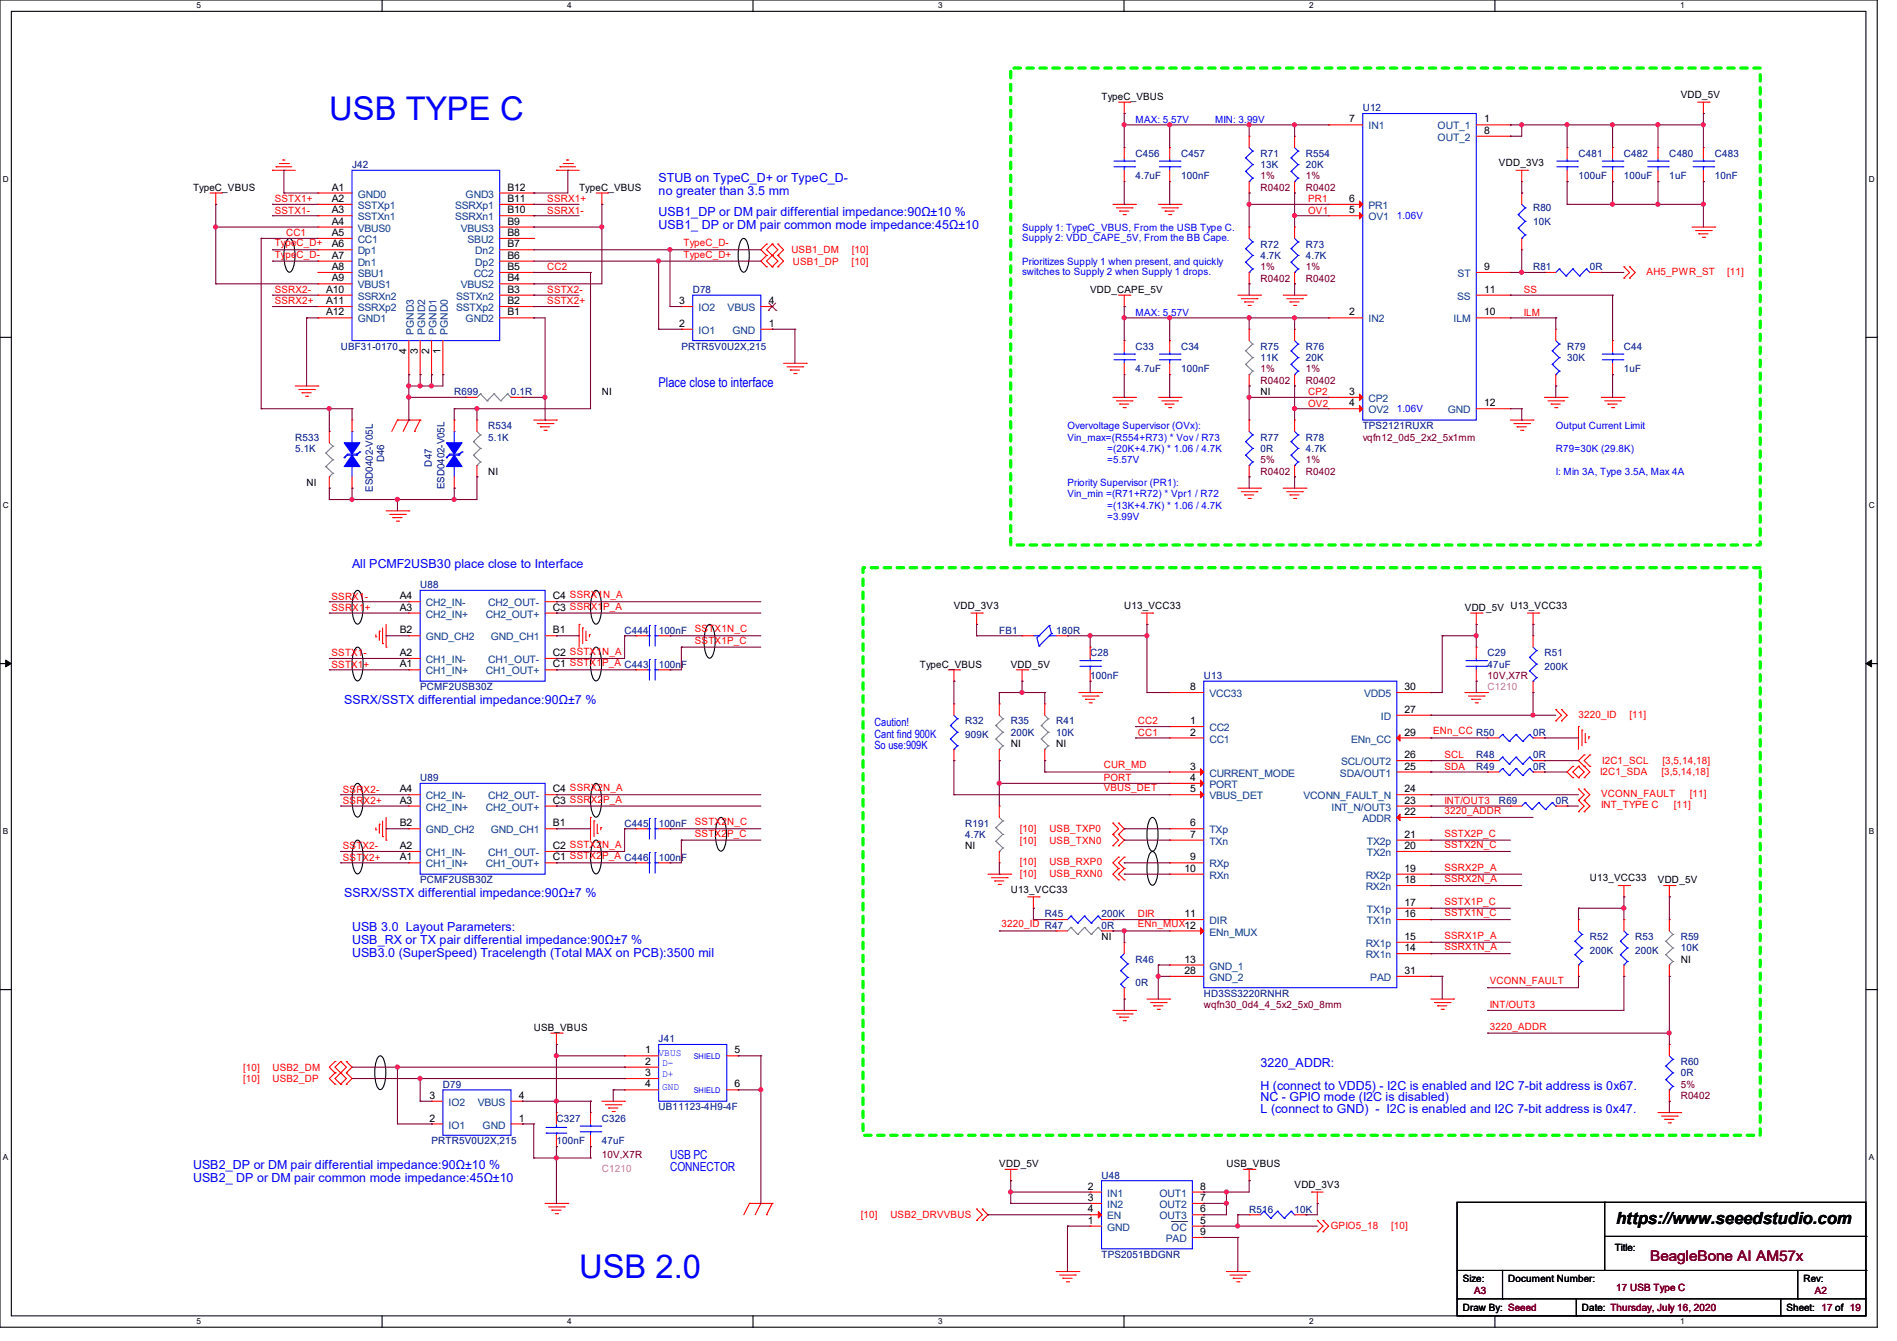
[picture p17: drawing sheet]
<svg xmlns="http://www.w3.org/2000/svg" width="297mm" height="210mm" viewBox="0 0 297 210" stroke-linecap="round" stroke-linejoin="round" font-family="sans-serif">
<defs><g id="words">
<g font-size="5.1" fill="#00f">
<text x="51.6" y="18.8">USB TYPE C</text>
<text x="90.7" y="200.2">USB 2.0</text>
</g>
<text font-size="2.6" x="253" y="191.8">https://www.seeedstudio.com</text>
<text font-size="2.3" fill="#800000" x="258.4" y="197.5">BeagleBone AI AM57x</text>
<text font-size="2.1" fill="#00f" x="103.1" y="60.7">Place close to interface</text>
<g font-size="1.9" fill="#00f">
<text x="103.1" y="28.4">STUB on TypeC_D+ or TypeC_D-</text>
<text x="103.1" y="30.5">no greater than 3.5 mm</text>
<text x="103.1" y="33.8">USB1_DP or DM pair differential impedance:90Ω±10 %</text>
<text x="103.1" y="35.8">USB1_ DP or DM pair common mode impedance:45Ω±10</text>
<text x="55.1" y="88.9">All PCMF2USB30 place close to Interface</text>
<text x="53.9" y="110.2">SSRX/SSTX differential impedance:90Ω±7 %</text>
<text x="53.9" y="140.5">SSRX/SSTX differential impedance:90Ω±7 %</text>
<text x="55.1" y="145.8">USB 3.0 Layout Parameters:</text>
<text x="55.1" y="147.8">USB_RX or TX pair differential impedance:90Ω±7 %</text>
<text x="55.1" y="149.9">USB3.0 (SuperSpeed) Tracelength (Total MAX on PCB):3500 mil</text>
<text x="197.4" y="167.1">3220_ADDR:</text>
<text x="197.4" y="170.7">H (connect to VDD5) - I2C is enabled and I2C 7-bit address is 0x67.</text>
<text x="197.4" y="172.5">NC - GPIO mode (I2C is disabled)</text>
<text x="197.4" y="174.2">L (connect to GND) - I2C is enabled and I2C 7-bit address is 0x47.</text>
<text x="30.2" y="183.1">USB2_DP or DM pair differential impedance:90Ω±10 %</text>
<text x="30.2" y="185.2">USB2_ DP or DM pair common mode impedance:45Ω±10</text>
<text x="104.9" y="181.4">USB PC</text>
<text x="104.9" y="183.4">CONNECTOR</text>
</g>
<g font-size="1.8" fill="#00f">
<text x="136.9" y="113.7">Caution!</text>
<text x="136.9" y="115.5">Cant find 900K</text>
<text x="136.9" y="117.3">So use:909K</text>
</g>
<g font-size="1.6">
<text x="172.5" y="15.7">TypeC_VBUS</text>
<text x="263.1" y="15.3">VDD_5V</text>
<text x="211.2" y="19.2">7</text>
<text x="232.4" y="19.2">1</text>
<text x="232.4" y="21">8</text>
<text x="30.2" y="29.9">TypeC_VBUS</text>
<text x="51.9" y="29.8">A1</text>
<text x="79.5" y="29.8">B12</text>
<text x="90.7" y="29.9">TypeC_VBUS</text>
<text x="234.7" y="26">VDD_3V3</text>
<text x="51.9" y="31.6">A2</text>
<text x="51.9" y="33.4">A3</text>
<text x="51.9" y="35.2">A4</text>
<text x="79.5" y="35.2">B9</text>
<text x="79.5" y="33.4">B10</text>
<text x="79.5" y="31.6">B11</text>
<text x="211.2" y="33.4">5</text>
<text x="211.2" y="31.6">6</text>
<text x="51.9" y="37">A5</text>
<text x="51.9" y="38.7">A6</text>
<text x="51.9" y="40.5">A7</text>
<text x="79.5" y="40.5">B6</text>
<text x="79.5" y="38.7">B7</text>
<text x="79.5" y="37">B8</text>
<text x="51.1" y="45.8">A10</text>
<text x="51.1" y="47.6">A11</text>
<text x="51.9" y="42.3">A8</text>
<text x="51.9" y="44.1">A9</text>
<text x="79.5" y="47.6">B2</text>
<text x="79.5" y="45.8">B3</text>
<text x="79.5" y="44.1">B4</text>
<text x="79.5" y="42.3">B5</text>
<text x="106.3" y="47.6">3</text>
<text x="120.4" y="47.6">4</text>
<text x="170.7" y="45.9">VDD_CAPE_5V</text>
<text x="232.4" y="42.3">9</text>
<text x="232.4" y="45.8">11</text>
<text x="51.1" y="49.4">A12</text>
<text x="79.5" y="49.4">B1</text>
<text x="106.3" y="51.2">2</text>
<text x="120.4" y="51.2">1</text>
<text x="211.2" y="49.4">2</text>
<text x="232.4" y="49.4">10</text>
<text x="63.6" y="55.5" transform="rotate(-90 63.6 55.5)">4</text>
<text x="65.4" y="55.5" transform="rotate(-90 65.4 55.5)">3</text>
<text x="67.2" y="55.5" transform="rotate(-90 67.2 55.5)">2</text>
<text x="69" y="55.5" transform="rotate(-90 69 55.5)">1</text>
<text x="94.2" y="61.9">NI</text>
<text x="197.4" y="61.9">NI</text>
<text x="211.2" y="61.8">3</text>
<text x="211.2" y="63.6">4</text>
<text x="232.4" y="63.6">12</text>
<text x="48" y="76.1">NI</text>
<text x="76.5" y="74.3">NI</text>
<text x="62.6" y="93.9">A4</text>
<text x="62.6" y="95.6">A3</text>
<text x="86.6" y="95.6">C3 SSRX1P_A</text>
<text x="86.6" y="93.9">C4 SSRX1N_A</text>
<text x="149.4" y="95.3">VDD_3V3</text>
<text x="176" y="95.3">U13_VCC33</text>
<text x="229.4" y="95.7">VDD_5V U13_VCC33</text>
<text x="62.6" y="99.2">B2</text>
<text x="86.6" y="99.2">B1</text>
<text x="62.6" y="102.7">A2</text>
<text x="62.6" y="104.5">A1</text>
<text x="86.6" y="104.5">C1 SSTX1P_A C443</text>
<text x="86.6" y="102.7">C2 SSTX1N_A</text>
<text x="144" y="104.6">TypeC_VBUS</text>
<text x="158.2" y="104.6">VDD_5V</text>
<text x="186.3" y="108.1">8</text>
<text x="186.3" y="113.4">1</text>
<text x="219.9" y="111.6">27</text>
<text x="219.9" y="108.1">30</text>
<text x="158.2" y="117">NI</text>
<text x="165.4" y="117">NI</text>
<text x="186.3" y="115.2">2</text>
<text x="219.9" y="118.7">26</text>
<text x="219.9" y="115.2">29</text>
<text x="62.6" y="124.1">A4</text>
<text x="62.6" y="125.9">A3</text>
<text x="86.6" y="125.9">C3 SSRX2P_A</text>
<text x="86.6" y="124.1">C4 SSRX2N_A</text>
<text x="186.3" y="120.5">3</text>
<text x="186.3" y="122.3">4</text>
<text x="186.3" y="124.1">5</text>
<text x="219.9" y="125.9">23</text>
<text x="219.9" y="124.1">24</text>
<text x="219.9" y="120.5">25</text>
<text x="62.6" y="129.4">B2</text>
<text x="86.6" y="129.4">B1</text>
<text x="186.3" y="129.4">6</text>
<text x="186.3" y="131.2">7</text>
<text x="219.9" y="131.2">21</text>
<text x="219.9" y="127.6">22</text>
<text x="62.6" y="133">A2</text>
<text x="62.6" y="134.7">A1</text>
<text x="86.6" y="134.7">C1 SSTX2P_A C446</text>
<text x="86.6" y="133">C2 SSTX2N_A</text>
<text x="151.1" y="133">NI</text>
<text x="185.5" y="136.5">10</text>
<text x="186.3" y="134.7">9</text>
<text x="219.9" y="136.5">19</text>
<text x="219.9" y="133">20</text>
<text x="158.2" y="139.8">U13_VCC33</text>
<text x="185.5" y="143.6">11</text>
<text x="219.9" y="143.6">16</text>
<text x="219.9" y="141.9">17</text>
<text x="219.9" y="138.3">18</text>
<text x="248.9" y="138">U13_VCC33</text>
<text x="259.6" y="138.3">VDD_5V</text>
<text x="172.5" y="147.2">NI</text>
<text x="219.9" y="149">14</text>
<text x="219.9" y="147.2">15</text>
<text x="185.5" y="150.8">13</text>
<text x="185.5" y="152.5">28</text>
<text x="219.9" y="152.5">31</text>
<text x="263.1" y="150.8">NI</text>
<text x="83.6" y="161.5">USB_VBUS</text>
<text x="101" y="165">1</text>
<text x="101" y="166.8">2</text>
<text x="115" y="165">5</text>
<text x="67.2" y="172.1">3</text>
<text x="81.2" y="172.1">4</text>
<text x="101" y="168.5">3</text>
<text x="101" y="170.3">4</text>
<text x="115" y="170.3">6</text>
<text x="67.2" y="175.6">2</text>
<text x="81.2" y="175.6">1</text>
<text x="156.5" y="182.8">VDD_5V</text>
<text x="192" y="182.8">USB_VBUS</text>
<text x="170.3" y="191.6">1</text>
<text x="170.3" y="186.3">2</text>
<text x="170.3" y="188.1">3</text>
<text x="170.3" y="189.9">4</text>
<text x="187.9" y="189.9">6</text>
<text x="187.9" y="188.1">7</text>
<text x="187.9" y="186.3">8</text>
<text x="187.9" y="191.6">5</text>
<text x="202.7" y="186">VDD_3V3</text>
<text x="187.9" y="193.4">9</text>
<text x="252.8" y="196">Title:</text>
<text x="229" y="200.7">Size:</text>
<text x="236.1" y="200.7">Document Number:</text>
<text x="282.4" y="200.7">Rev:</text>
<text x="229" y="205.4">Draw By: Seeed</text>
<text x="247.7" y="205.4">Date: Thursday, July 16, 2020</text>
<text x="279.7" y="205.4">Sheet: 17 of 19</text>
</g>
<g font-size="1.6" fill="#000080">
<text x="213.4" y="17.4">U12</text>
<text x="55.1" y="26.3">J42</text>
<text x="177.8" y="24.6">C456</text>
<text x="177.8" y="28.1">4.7uF</text>
<text x="184.9" y="24.6">C457</text>
<text x="184.9" y="28.1">100nF</text>
<text x="197.4" y="24.6">R71</text>
<text x="197.4" y="26.3">13K</text>
<text x="204.5" y="24.6">R554</text>
<text x="204.5" y="26.3">20K</text>
<text x="247.1" y="24.6">C481</text>
<text x="247.1" y="28.1">100uF</text>
<text x="254.3" y="24.6">C482</text>
<text x="254.3" y="28.1">100uF</text>
<text x="261.4" y="24.6">C480</text>
<text x="261.4" y="28.1">1uF</text>
<text x="268.5" y="24.6">C483</text>
<text x="268.5" y="28.1">10nF</text>
<text x="240" y="33.1">R80</text>
<text x="240" y="35.2">10K</text>
<text x="197.4" y="38.8">R72</text>
<text x="197.4" y="40.6">4.7K</text>
<text x="204.5" y="38.8">R73</text>
<text x="204.5" y="40.6">4.7K</text>
<text x="108.5" y="45.9">D78</text>
<text x="240" y="42.3">R81</text>
<text x="248.9" y="42.3">0R</text>
<text x="53.3" y="54.8">UBF31-0170</text>
<text x="106.7" y="54.8">PRTR5V0U2X,215</text>
<text x="177.8" y="54.8">C33</text>
<text x="177.8" y="58.3">4.7uF</text>
<text x="184.9" y="54.8">C34</text>
<text x="184.9" y="58.3">100nF</text>
<text x="197.4" y="54.8">R75</text>
<text x="197.4" y="56.6">11K</text>
<text x="204.5" y="54.8">R76</text>
<text x="204.5" y="56.6">20K</text>
<text x="245.4" y="54.8">R79</text>
<text x="245.4" y="56.6">30K</text>
<text x="254.3" y="54.8">C44</text>
<text x="254.3" y="58.3">1uF</text>
<text x="71.1" y="61.9">R699</text>
<text x="80" y="61.9">0.1R</text>
<text x="46.2" y="69">R533</text>
<text x="46.2" y="70.8">5.1K</text>
<text x="76.5" y="67.2">R534</text>
<text x="76.5" y="69">5.1K</text>
<text x="197.4" y="69">R77</text>
<text x="197.4" y="70.8">0R</text>
<text x="204.5" y="69">R78</text>
<text x="204.5" y="70.8">4.7K</text>
<text x="213.4" y="67.2">TPS2121RUXR</text>
<text x="58.4" y="77" transform="rotate(-90 58.4 77)">ESD0402-V05L</text>
<text x="60.2" y="72.3" transform="rotate(-90 60.2 72.3)">D46</text>
<text x="67.6" y="73.1" transform="rotate(-90 67.6 73.1)">D47</text>
<text x="69.6" y="76.6" transform="rotate(-90 69.6 76.6)">ESD0402-V05L</text>
<text x="65.8" y="92.1">U88</text>
<text x="97.8" y="99.2">C444</text>
<text x="103.1" y="99.2">100nF</text>
<text x="156.5" y="99.2">FB1</text>
<text x="165.3" y="99.2">180R</text>
<text x="103.1" y="104.6">100nF</text>
<text x="170.7" y="102.8">C28</text>
<text x="170.7" y="106.3">100nF</text>
<text x="188.5" y="106.3">U13</text>
<text x="232.9" y="102.8">C29</text>
<text x="232.9" y="104.6">47uF</text>
<text x="241.8" y="102.8">R51</text>
<text x="241.8" y="104.9">200K</text>
<text x="65.8" y="108.1">PCMF2USB30Z</text>
<text x="151.1" y="113.5">R32</text>
<text x="158.2" y="113.5">R35</text>
<text x="165.4" y="113.5">R41</text>
<text x="151.1" y="115.6">909K</text>
<text x="158.2" y="115.2">200K</text>
<text x="165.4" y="115.2">10K</text>
<text x="231.1" y="118.8">R48</text>
<text x="240" y="118.8">0R</text>
<text x="240" y="115.2">0R</text>
<text x="65.8" y="122.3">U89</text>
<text x="231.1" y="120.6">R49</text>
<text x="234.7" y="125.9">R69</text>
<text x="240" y="120.6">0R</text>
<text x="243.6" y="125.9">0R</text>
<text x="97.8" y="129.5">C445</text>
<text x="103.1" y="129.5">100nF</text>
<text x="151.1" y="129.5">R191</text>
<text x="151.1" y="131.2">4.7K</text>
<text x="103.1" y="134.8">100nF</text>
<text x="65.8" y="138.3">PCMF2USB30Z</text>
<text x="163.6" y="143.7">R45</text>
<text x="172.5" y="143.7">200K</text>
<text x="172.5" y="145.5">0R</text>
<text x="248.9" y="147.2">R52</text>
<text x="248.9" y="149.3">200K</text>
<text x="256" y="147.2">R53</text>
<text x="256" y="149.3">200K</text>
<text x="263.1" y="147.2">R59</text>
<text x="263.1" y="149">10K</text>
<text x="177.8" y="150.8">R46</text>
<text x="177.8" y="154.3">0R</text>
<text x="188.5" y="156.1">HD3SS3220RNHR</text>
<text x="103.1" y="163.2">J41</text>
<text x="263.1" y="166.8">R60</text>
<text x="69.3" y="170.3">D79</text>
<text x="103.1" y="173.9">UB11123-4H9-4F</text>
<text x="263.1" y="168.6">0R</text>
<text x="67.6" y="179.2">PRTR5V0U2X,215</text>
<text x="87.1" y="175.7">C327</text>
<text x="87.1" y="179.2">100nF</text>
<text x="94.2" y="175.7">C326</text>
<text x="94.2" y="179.2">47uF</text>
<text x="172.5" y="184.6">U48</text>
<text x="195.6" y="189.9">R516</text>
<text x="202.7" y="189.9">10K</text>
<text x="172.5" y="197">TPS2051BDGNR</text>
</g>
<g font-size="1.6" fill="#00f">
<text x="177.8" y="19.2">MAX: 5.57V</text>
<text x="190.2" y="19.2">MIN: 3.99V</text>
<text x="218.7" y="34.3">1.06V</text>
<text x="160" y="36.1">Supply 1: TypeC_VBUS, From the USB Type C.</text>
<text x="160" y="37.7">Supply 2: VDD_CAPE_5V, From the BB Cape.</text>
<text x="160" y="41.4">Prioritizes Supply 1 when present, and quickly</text>
<text x="160" y="43.1">switches to Supply 2 when Supply 1 drops.</text>
<text x="177.8" y="49.4">MAX: 5.57V</text>
<text x="218.7" y="64.6">1.06V</text>
<text x="167.1" y="67.2">Overvoltage Supervisor (OVx):</text>
<text x="167.1" y="69">Vin_max=(R554+R73) * Vov / R73</text>
<text x="173.4" y="70.8">=(20K+4.7K) * 1.06 / 4.7K</text>
<text x="243.6" y="67.2">Output Current Limit</text>
<text x="243.6" y="70.8">R79=30K (29.8K)</text>
<text x="167.1" y="77.9">Vin_min =(R71+R72) * Vpr1 / R72</text>
<text x="167.1" y="76.1">Priority Supervisor (PR1):</text>
<text x="173.4" y="72.6">=5.57V</text>
<text x="243.6" y="74.3">I: Min 3A, Type 3.5A, Max 4A</text>
<text x="173.4" y="79.7">=(13K+4.7K) * 1.06 / 4.7K</text>
<text x="173.4" y="81.4">=3.99V</text>
<text x="103.1" y="165.3">VBUS</text>
<text x="103.7" y="166.9">D-</text>
<text x="103.7" y="168.7">D+</text>
<text x="103.7" y="170.7">GND</text>
</g>
<g font-size="1.6" fill="#004080">
<text x="214.2" y="20.3">IN1</text>
<text x="225.1" y="20.3">OUT_1</text>
<text x="225.1" y="22.1">OUT_2</text>
<text x="56" y="30.9">GND0</text>
<text x="56" y="32.7">SSTXp1</text>
<text x="56" y="34.5">SSTXn1</text>
<text x="71.2" y="34.5">SSRXn1</text>
<text x="71.2" y="32.7">SSRXp1</text>
<text x="72.9" y="30.9">GND3</text>
<text x="214.2" y="34.5">OV1</text>
<text x="214.2" y="32.7">PR1</text>
<text x="56" y="36.3">VBUS0</text>
<text x="56" y="38.1">CC1</text>
<text x="56" y="39.8">Dp1</text>
<text x="56" y="41.6">Dn1</text>
<text x="72.1" y="36.3">VBUS3</text>
<text x="73.2" y="38.1">SBU2</text>
<text x="74.4" y="41.6">Dp2</text>
<text x="74.4" y="39.8">Dn2</text>
<text x="56" y="43.4">SBU1</text>
<text x="56" y="45.2">VBUS1</text>
<text x="56" y="46.9">SSRXn2</text>
<text x="71.4" y="46.9">SSTXn2</text>
<text x="72.1" y="45.2">VBUS2</text>
<text x="74.2" y="43.4">CC2</text>
<text x="228.1" y="46.9">SS</text>
<text x="228.2" y="43.4">ST</text>
<text x="56" y="48.7">SSRXp2</text>
<text x="56" y="50.5">GND1</text>
<text x="64.8" y="52.5" transform="rotate(-90 64.8 52.5)">PGND3</text>
<text x="66.5" y="52.5" transform="rotate(-90 66.5 52.5)">PGND2</text>
<text x="68.3" y="52.5" transform="rotate(-90 68.3 52.5)">PGND1</text>
<text x="70.1" y="52.5" transform="rotate(-90 70.1 52.5)">PGND0</text>
<text x="71.4" y="48.7">SSTXp2</text>
<text x="72.9" y="50.5">GND2</text>
<text x="109.3" y="52.3">IO1</text>
<text x="109.3" y="48.7">IO2</text>
<text x="113.9" y="48.7">VBUS</text>
<text x="114.7" y="52.3">GND</text>
<text x="214.2" y="50.5">IN2</text>
<text x="227.6" y="50.5">ILM</text>
<text x="214.2" y="63">CP2</text>
<text x="214.2" y="64.7">OV2</text>
<text x="226.7" y="64.7">GND</text>
<text x="66.7" y="95">CH2_IN-</text>
<text x="76.5" y="95">CH2_OUT-</text>
<text x="66.7" y="96.7">CH2_IN+</text>
<text x="66.7" y="100.3">GND_CH2</text>
<text x="76.1" y="96.7">CH2_OUT+</text>
<text x="76.8" y="100.3">GND_CH1</text>
<text x="66.7" y="103.8">CH1_IN-</text>
<text x="66.7" y="105.6">CH1_IN+</text>
<text x="76.1" y="105.6">CH1_OUT+</text>
<text x="76.5" y="103.8">CH1_OUT-</text>
<text x="189.4" y="109.2">VCC33</text>
<text x="213.6" y="109.2">VDD5</text>
<text x="216.2" y="112.7">ID</text>
<text x="189.4" y="114.5">CC2</text>
<text x="189.4" y="116.3">CC1</text>
<text x="210" y="119.8">SCL/OUT2</text>
<text x="211.5" y="116.3">ENn_CC</text>
<text x="66.7" y="125.2">CH2_IN-</text>
<text x="76.5" y="125.2">CH2_OUT-</text>
<text x="189.4" y="121.6">CURRENT_MODE</text>
<text x="189.4" y="123.4">PORT</text>
<text x="189.4" y="125.2">VBUS_DET</text>
<text x="204.1" y="125.2">VCONN_FAULT_N</text>
<text x="209.8" y="121.6">SDA/OUT1</text>
<text x="66.7" y="127">CH2_IN+</text>
<text x="66.7" y="130.5">GND_CH2</text>
<text x="76.1" y="127">CH2_OUT+</text>
<text x="76.8" y="130.5">GND_CH1</text>
<text x="189.4" y="130.5">TXp</text>
<text x="208.4" y="127">INT_N/OUT3</text>
<text x="213.3" y="128.7">ADDR</text>
<text x="66.7" y="134.1">CH1_IN-</text>
<text x="66.7" y="135.8">CH1_IN+</text>
<text x="76.1" y="135.8">CH1_OUT+</text>
<text x="76.5" y="134.1">CH1_OUT-</text>
<text x="189.4" y="132.3">TXn</text>
<text x="189.4" y="135.8">RXp</text>
<text x="189.4" y="137.6">RXn</text>
<text x="213.8" y="137.6">RX2p</text>
<text x="214" y="134.1">TX2n</text>
<text x="214" y="132.3">TX2p</text>
<text x="213.8" y="139.4">RX2n</text>
<text x="214" y="143">TX1p</text>
<text x="189.4" y="144.7">DIR</text>
<text x="189.4" y="146.5">ENn_MUX</text>
<text x="213.8" y="148.3">RX1p</text>
<text x="214" y="144.7">TX1n</text>
<text x="189.4" y="151.9">GND_1</text>
<text x="189.4" y="153.6">GND_2</text>
<text x="213.8" y="150.1">RX1n</text>
<text x="214.5" y="153.6">PAD</text>
<text x="70.2" y="173.2">IO2</text>
<text x="74.8" y="173.2">VBUS</text>
<text x="70.2" y="176.7">IO1</text>
<text x="75.6" y="176.7">GND</text>
<text x="173.4" y="187.4">IN1</text>
<text x="173.4" y="189.2">IN2</text>
<text x="173.4" y="191">EN</text>
<text x="181.5" y="191">OUT3</text>
<text x="181.5" y="189.2">OUT2</text>
<text x="181.5" y="187.4">OUT1</text>
<text x="173.4" y="192.7">GND</text>
<text x="182.5" y="194.5">PAD</text>
<text x="183.4" y="192.7">OC</text>
</g>
<g font-size="1.6" fill="#800000">
<text x="197.4" y="28.1">1%</text>
<text x="197.4" y="29.9">R0402</text>
<text x="204.5" y="28.1">1%</text>
<text x="204.5" y="29.9">R0402</text>
<text x="197.4" y="44.1">R0402</text>
<text x="197.4" y="42.3">1%</text>
<text x="204.5" y="44.1">R0402</text>
<text x="204.5" y="42.3">1%</text>
<text x="197.4" y="58.3">1%</text>
<text x="204.5" y="58.3">1%</text>
<text x="197.4" y="60.1">R0402</text>
<text x="204.5" y="60.1">R0402</text>
<text x="213.4" y="69">vqfn12_0d5_2x2_5x1mm</text>
<text x="197.4" y="74.3">R0402</text>
<text x="197.4" y="72.6">5%</text>
<text x="204.5" y="74.3">R0402</text>
<text x="204.5" y="72.6">1%</text>
<text x="232.9" y="106.3">10V,X7R</text>
<text x="188.5" y="157.9">wqfn30_0d4_4_5x2_5x0_8mm</text>
<text x="263.1" y="172.1">R0402</text>
<text x="263.1" y="170.3">5%</text>
<text x="94.2" y="181.4">10V,X7R</text>
<text x="230.8" y="202.7">A3</text>
<text x="253" y="202.2">17 USB Type C</text>
<text x="284.1" y="202.7">A2</text>
</g>
<g font-size="1.6" fill="#f00">
<text x="43" y="31.7">SSTX1+</text>
<text x="43" y="33.4">SSTX1-</text>
<text x="85.7" y="31.7">SSRX1+</text>
<text x="85.7" y="33.4">SSRX1-</text>
<text x="204.8" y="31.7">PR1</text>
<text x="204.8" y="33.4">OV1</text>
<text x="43" y="38.6">TypeC_D+</text>
<text x="43" y="40.3">TypeC_D-</text>
<text x="44.8" y="37">CC1</text>
<text x="107" y="38.6">TypeC_D-</text>
<text x="107" y="40.3">TypeC_D+</text>
<text x="123.9" y="39.7">USB1_DM</text>
<text x="124.1" y="41.4">USB1_DP</text>
<text x="133.3" y="41.4">[10]</text>
<text x="133.3" y="39.7">[10]</text>
<text x="43" y="45.9">SSRX2-</text>
<text x="43" y="47.7">SSRX2+</text>
<text x="85.7" y="42.3">CC2</text>
<text x="85.7" y="45.9">SSTX2-</text>
<text x="85.7" y="47.7">SSTX2+</text>
<text x="238.6" y="45.9">SS</text>
<text x="257.8" y="43.1">AH5_PWR_ST</text>
<text x="270.4" y="43.1">[11]</text>
<text x="238.6" y="49.4">ILM</text>
<text x="204.8" y="61.9">CP2</text>
<text x="204.8" y="63.7">OV2</text>
<text x="51.9" y="93.9">SSRX1-</text>
<text x="51.9" y="95.7">SSRX1+</text>
<text x="108.8" y="100.8">SSTX1P_C</text>
<text x="108.8" y="99">SSTX1N_C</text>
<text x="51.9" y="104.6">SSTX1+</text>
<text x="51.9" y="102.8">SSTX1-</text>
<text x="178.1" y="113.5">CC2</text>
<text x="247.1" y="112.4">3220_ID</text>
<text x="255.1" y="112.4">[11]</text>
<text x="178.1" y="115.2">CC1</text>
<text x="224.4" y="115">ENn_CC R50</text>
<text x="226.1" y="118.8">SCL</text>
<text x="250.9" y="119.7">I2C1_SCL</text>
<text x="260.3" y="119.7">[3,5,14,18]</text>
<text x="53.7" y="124.1">SSRX2-</text>
<text x="53.7" y="125.9">SSRX2+</text>
<text x="172.8" y="120.4">CUR_MD</text>
<text x="172.8" y="122.3">PORT</text>
<text x="172.8" y="123.9">VBUS_DET</text>
<text x="226.1" y="125.9">INT/OUT3</text>
<text x="226.1" y="120.6">SDA</text>
<text x="250.5" y="121.5">I2C1_SDA</text>
<text x="250.7" y="124.8">VCONN_FAULT</text>
<text x="260.1" y="121.5">[3,5,14,18]</text>
<text x="264.6" y="124.8">[11]</text>
<text x="108.8" y="131">SSTX2P_C</text>
<text x="108.8" y="129.2">SSTX2N_C</text>
<text x="159.7" y="130.3">[10]</text>
<text x="164.3" y="130.3">USB_TXP0</text>
<text x="226.1" y="131">SSTX2P_C</text>
<text x="226.1" y="127.5">3220_ADDR</text>
<text x="250.7" y="126.6">INT_TYPE C</text>
<text x="262.1" y="126.6">[11]</text>
<text x="53.7" y="134.8">SSTX2+</text>
<text x="53.7" y="133">SSTX2-</text>
<text x="159.7" y="132.1">[10]</text>
<text x="159.7" y="137.3">[10]</text>
<text x="159.7" y="135.5">[10]</text>
<text x="164.3" y="132.1">USB_TXN0</text>
<text x="164.3" y="137.3">USB_RXN0</text>
<text x="164.3" y="135.5">USB_RXP0</text>
<text x="226.1" y="132.8">SSTX2N_C</text>
<text x="226.1" y="136.4">SSRX2P_A</text>
<text x="178.1" y="143.7">DIR</text>
<text x="226.1" y="138.1">SSRX2N_A</text>
<text x="226.1" y="141.7">SSTX1P_C</text>
<text x="226.1" y="143.5">SSTX1N_C</text>
<text x="156.8" y="145.2">3220_ID R47</text>
<text x="178.1" y="145.2">ENn_MUX12</text>
<text x="226.1" y="147">SSRX1P_A</text>
<text x="226.1" y="148.8">SSRX1N_A</text>
<text x="233.3" y="154.1">VCONN_FAULT</text>
<text x="233.3" y="157.9">INT/OUT3</text>
<text x="233.3" y="161.2">3220_ADDR</text>
<text x="38.1" y="167.7">[10]</text>
<text x="42.7" y="167.7">USB2_DM</text>
<text x="38.1" y="169.5">[10]</text>
<text x="42.7" y="169.5">USB2_DP</text>
<text x="134.8" y="190.8">[10]</text>
<text x="139.4" y="190.8">USB2_DRVVBUS</text>
<text x="208.4" y="192.4">GPIO5_18</text>
<text x="217.8" y="192.4">[10]</text>
</g>
<g font-size="1.6" fill="#f0f">
<text x="232.9" y="108.1">C1210</text>
<text x="94.2" y="183.5">C1210</text>
</g>
<g font-size="1.3">
<text x="30.8" y="1.3">5</text>
<text x="88.8" y="1.3">4</text>
<text x="146.9" y="1.3">3</text>
<text x="205" y="1.3">2</text>
<text x="263.1" y="1.3">1</text>
<text x=".5" y="28.4">D</text>
<text x="292.6" y="28.4">D</text>
<text x=".5" y="79.5">C</text>
<text x="292.6" y="79.5">C</text>
<text x=".5" y="130.6">B</text>
<text x="292.6" y="130.6">B</text>
<text x=".5" y="181.7">A</text>
<text x="292.6" y="181.7">A</text>
<text x="30.8" y="207.4">5</text>
<text x="88.8" y="207.4">4</text>
<text x="146.9" y="207.4">3</text>
<text x="205" y="207.4">2</text>
<text x="263.1" y="207.4">1</text>
</g>
<g font-size="1.2" fill="#00f">
<text x="108.6" y="165.8">SHIELD</text>
<text x="108.6" y="171.1">SHIELD</text>
</g>
</g></defs>
<path d="M0 0h293.9v207.9h-293.9zM1.8 1.8h290.3v204.3h-290.3z" fill="none" stroke="#000" stroke-width=".17"/>
<g fill="#fff">
<path d="M30.8 .2h.7v1.4h-.7z"/>
<path d="M30.8 206.2h.7v1.4h-.7z"/>
</g>
<path d="M59.8 0v1.8M59.8 206.1v1.8" fill="none" stroke="#000" stroke-width=".17"/>
<g fill="#fff">
<path d="M88.8 .2h.7v1.4h-.7z"/>
<path d="M88.8 206.2h.7v1.4h-.7z"/>
</g>
<path d="M117.9 0v1.8M117.9 206.1v1.8" fill="none" stroke="#000" stroke-width=".17"/>
<g fill="#fff">
<path d="M146.9 .2h.7v1.4h-.7z"/>
<path d="M146.9 206.2h.7v1.4h-.7z"/>
</g>
<path d="M176 0v1.8M176 206.1v1.8" fill="none" stroke="#000" stroke-width=".17"/>
<g fill="#fff">
<path d="M205 .2h.7v1.4h-.7z"/>
<path d="M205 206.2h.7v1.4h-.7z"/>
</g>
<path d="M234.1 0v1.8M234.1 206.1v1.8" fill="none" stroke="#000" stroke-width=".17"/>
<g fill="#fff">
<path d="M263.1 .2h.6v1.4h-.6z"/>
<path d="M263.1 206.2h.6v1.4h-.6z"/>
<path d="M.5 27.3h.9v1.4h-.9z"/>
<path d="M292.6 27.3h.9v1.4h-.9z"/>
<path d="M.5 78.4h.9v1.4h-.9z"/>
<path d="M292.6 78.4h.9v1.4h-.9z"/>
</g>
<path d="M0 52.8h1.8M292.1 52.8h1.8" fill="none" stroke="#000" stroke-width=".17"/>
<g fill="#fff">
<path d="M.5 129.5h.8v1.4h-.8z"/>
<path d="M292.6 129.5h.8v1.4h-.8z"/>
</g>
<path d="M0 103.9h1.8M292.1 103.9h1.8" fill="none" stroke="#000" stroke-width=".17"/>
<path d="M.9 103.4l.9 .5-.9 .5zM292.1 103.9l.9-.5v1z" fill="#000" stroke="#000" stroke-width=".16"/>
<g fill="#fff">
<path d="M.5 180.5h.8v1.4h-.8z"/>
<path d="M292.6 180.5h.8v1.4h-.8z"/>
</g>
<g fill="none" stroke="#000" stroke-width=".17">
<path d="M45.1 37.4l.2-.1a1.41 1.41 0 0 1 .8 1.3 5.6 5.6 0 0 1-.6 3.9l-.2 .1a1.41 1.41 0 0 1-.7-1.3 5.6 5.6 0 0 1 .5-3.9zM116.2 37.4l.2-.1a1.41 1.41 0 0 1 .8 1.3 5.6 5.6 0 0 1-.5 3.9l-.3 .1a1.41 1.41 0 0 1-.7-1.3 5.6 5.6 0 0 1 .5-3.9zM55.8 92.6l.2-.1a1.41 1.41 0 0 1 .7 1.3 5.6 5.6 0 0 1-.5 3.9h-.2a1.41 1.41 0 0 1-.8-1.3 5.6 5.6 0 0 1 .6-3.8zM93.1 92.6l.2-.1a1.41 1.41 0 0 1 .8 1.3 5.6 5.6 0 0 1-.5 3.9h-.3a1.41 1.41 0 0 1-.7-1.3 5.6 5.6 0 0 1 .5-3.8zM110.9 97.9l.2-.1a1.41 1.41 0 0 1 .8 1.3 5.6 5.6 0 0 1-.6 3.9l-.2 .1a1.41 1.41 0 0 1-.7-1.3 5.6 5.6 0 0 1 .5-3.9zM55.8 101.4l.2-.1a1.41 1.41 0 0 1 .7 1.4 5.6 5.6 0 0 1-.5 3.8l-.2 .1a1.41 1.41 0 0 1-.8-1.3 5.6 5.6 0 0 1 .6-3.9zM93.1 101.4l.2-.1a1.41 1.41 0 0 1 .8 1.4 5.6 5.6 0 0 1-.5 3.8l-.3 .1a1.41 1.41 0 0 1-.7-1.3 5.6 5.6 0 0 1 .5-3.9zM55.8 122.8l.2-.1a1.41 1.41 0 0 1 .7 1.3 5.6 5.6 0 0 1-.5 3.9l-.2 .1a1.41 1.41 0 0 1-.8-1.3 5.6 5.6 0 0 1 .6-3.9zM55.8 131.7l.2-.1a1.41 1.41 0 0 1 .7 1.3 5.6 5.6 0 0 1-.5 3.9l-.2 .1a1.41 1.41 0 0 1-.8-1.3 5.6 5.6 0 0 1 .6-3.9zM93.1 122.8l.2-.1a1.41 1.41 0 0 1 .8 1.3 5.6 5.6 0 0 1-.5 3.9l-.3 .1a1.41 1.41 0 0 1-.7-1.3 5.6 5.6 0 0 1 .5-3.9zM93.1 131.7l.2-.1a1.41 1.41 0 0 1 .8 1.3 5.6 5.6 0 0 1-.5 3.9l-.3 .1a1.41 1.41 0 0 1-.7-1.3 5.6 5.6 0 0 1 .5-3.9zM112.7 128.1l.2-.1a1.41 1.41 0 0 1 .7 1.3 5.6 5.6 0 0 1-.5 3.9l-.2 .1a1.41 1.41 0 0 1-.8-1.3 5.6 5.6 0 0 1 .6-3.9z"/>
<path d="M180.2 133.4l.2-.1a1.41 1.41 0 0 1 .8 1.4 5.6 5.6 0 0 1-.5 3.8l-.3 .1a1.41 1.41 0 0 1-.7-1.3 5.6 5.6 0 0 1 .5-3.9zM180.2 128.1l.2-.1a1.41 1.41 0 0 1 .8 1.3 5.6 5.6 0 0 1-.5 3.9l-.3 .1a1.41 1.41 0 0 1-.7-1.3 5.6 5.6 0 0 1 .5-3.9zM0 155h1.8M292.1 155h1.8M59.3 165.4h.2a1.41 1.41 0 0 1 .8 1.3 5.6 5.6 0 0 1-.5 3.9h-.3a1.41 1.41 0 0 1-.7-1.3 5.6 5.6 0 0 1 .5-3.9zM228.1 188.3h64v17.8h-64zM228.1 199h64M235.2 199v4.4M251.2 188.3h.1M251.2 188.3v10.7M251.2 193.6h40.9M281.5 199v4.4"/>
<path d="M292.1 199h.1M292.1 193.6h.1M228.1 203.4h.1M228.1 203.4h64M235.2 203.4h.1M246.8 206.1h.1M246.8 203.4v2.7M278.8 206.1h.1M278.8 203.4v2.7M281.5 203.4h.1"/>
</g>
<path d="M158.2 10.7h117.4v74.6h-117.4zM135.1 88.9h140.5v88.9h-140.5z" fill="none" stroke="#0f0" stroke-width=".51" stroke-dasharray="1 1"/>
<g fill="none" stroke="#f00" stroke-width=".17">
<path d="M175.1 16h1.8M176 17.8h.1M176 16v1.8M176.9 16h.1M208 19.6h.1M208 19.6h5.4M231.1 19.6h5.4M236.5 19.6h.1M265.8 16h1.8M266.7 17.8h.1M266.7 16v1.8M267.6 16h.1"/>
<path d="M32.9 30.2h1.8M33.8 32h.1M33.8 30.2v1.8M34.7 30.2h.1M42.7 26.7h.1M42.7 26.7h3.5M43.2 26.1h.1M43.2 26.1h2.5M43.7 25.6h1.5M44.3 25.1h.1M44.3 25.1h.3M45.2 25.6h.1"/>
<path d="M49.8 30.2h.1M49.8 32h.1M49.8 33.8h.1M49.8 35.6h.1M49.8 37.3h.1M49.8 39.1h.1M49.8 30.2h5.3M49.8 35.6h5.3M49.8 32h5.3M49.8 33.8h5.3M49.8 37.3h5.3M49.8 39.1h5.3"/>
<path d="M78.2 30.2h5.4M78.2 35.6h5.4M78.2 32h5.4M78.2 33.8h5.4M78.2 37.3h5.4M78.2 39.1h5.4M83.6 39.1h.1M83.6 37.3h.1M83.6 35.6h.1M83.6 33.8h.1M83.6 32h.1M83.6 30.2h.1"/>
<path d="M87.1 26.7h.1M87.1 26.7h3.6M87.7 26.1h.1M87.7 26.1h2.4M88.2 25.6h1.4M88.7 25.1h.1M88.7 25.1h.4M89.6 25.6h.1M93.3 30.2h1.8M94.2 32h.1M94.2 30.2v1.8M95.1 30.2h.1"/>
<path d="M120 38.2h.1M120 38.2l-.9 .9 .9 .9M120.9 38.2h.1M120.9 38.2l-.9 .9 1.8 1.8-.9 .9M120.9 38.2l.9 .9-1.8 1.8 .9 .9M121.8 38.2h.1M121.8 38.2l.9 .9-.9 .9M174.2 32h3.6M174.8 32.6h2.4M175.3 33.1h.1M175.3 33.1h1.4M175.9 33.6h.3"/>
<path d="M176 23.1h.1M176 28.4h.1M176 23.1v1.8M176 26.7v1.7M176.2 33.6h.1M177.2 32.6h.1M177.8 32h.1M181.4 32h3.5M181.9 32.6h2.5M182.4 33.1h.1M182.4 33.1h1.5M183 33.6h.3"/>
<path d="M183.1 23.1h.1M183.1 28.4h.1M183.1 23.1v1.8M183.1 26.7v1.7M183.3 33.6h.1M184.4 32.6h.1M184.9 32h.1M195.6 21.3h.1M195.6 30.2h.1M195.6 35.6h.1M195.6 21.3v1.8M195.6 28.4v1.8"/>
<path d="M195.6 35.6v1.7M202.7 21.3h.1M202.7 30.2h.1M202.7 35.6h.1M202.7 21.3v1.8M202.7 28.4v1.8M202.7 35.6v1.7M208 33.8h.1M208 32h.1M208 32h5.4M208 33.8h5.4M231.1 21.3h5.4"/>
<path d="M236.5 21.3h.1M237.4 26.7h1.7M238.3 28.4h.1M238.3 30.2h.1M238.3 39.1h.1M238.3 26.7v1.7M238.3 30.2v1.8M238.3 37.3v1.8M239.1 26.7h.1M245.4 23.1h.1M245.4 28.4h.1M245.4 23.1v1.8"/>
<path d="M245.4 26.7v1.7M252.5 23.1h.1M252.5 28.4h.1M252.5 23.1v1.8M252.5 26.7v1.7M259.6 23.1h.1M259.6 28.4h.1M259.6 23.1v1.8M259.6 26.7v1.7M264.9 35.6h3.6M265.5 36.1h2.4M266 36.6h.1"/>
<path d="M266 36.6h1.4M266.5 37.2h.4M266.7 23.1h.1M266.7 28.4h.1M266.7 23.1v1.8M266.7 26.7v1.7M266.9 37.2h.1M267.9 36.1h.1M268.5 35.6h.1M49.8 40.9h.1M49.8 42.7h.1M49.8 44.4h.1"/>
<path d="M49.8 46.2h.1M49.8 48h.1M49.8 49.8h.1M49.8 46.2h5.3M49.8 48h5.3M49.8 42.7h5.3M49.8 40.9h5.3M49.8 44.4h5.3M49.8 49.8h5.3M64 58.7h.1M64 53.3v5.4M65.8 58.7h.1"/>
<path d="M65.8 53.3v5.4M67.6 58.7h.1M67.6 53.3v5.4M69.3 58.7h.1M69.3 53.3v5.4M78.2 46.2h5.4M78.2 48h5.4M78.2 42.7h5.4M78.2 40.9h5.4M78.2 44.4h5.4M78.2 49.8h5.4M83.6 49.8h.1"/>
<path d="M83.6 48h.1M83.6 46.2h.1M83.6 44.4h.1M83.6 42.7h.1M83.6 40.9h.1M106.7 51.6h.1M106.7 48h.1M106.7 51.6h1.8M106.7 48h1.8M119.1 51.6h1.8M119.1 48h1.8M120 40h.1"/>
<path d="M120 41.8h.1M120 40l-.9 .9 .9 .9M120.9 41.8h.1M120.9 40h.1M120.9 51.6h.1M120.9 48h.1M121.8 40h.1M121.8 41.8h.1M121.8 40l.9 .9-.9 .9M122.7 56.9h3.5M123.2 57.4h2.5M123.7 58h.1"/>
<path d="M123.7 58h1.5M124.3 58.5h.3M124.6 58.5h.1M125.7 57.4h.1M126.2 56.9h.1M175.1 46.2h1.8M176 48h.1M176 53.3h.1M176 58.7h.1M176 46.2v1.8M176 53.3v1.8M176 56.9v1.8"/>
<path d="M176.9 46.2h.1M183.1 53.3h.1M183.1 58.7h.1M183.1 53.3v1.8M183.1 56.9v1.8M193.8 46.2h3.6M194.4 46.8h2.4M194.9 47.3h.1M194.9 47.3h1.4M195.4 47.8h.3M195.6 44.4h.1M195.6 51.6h.1"/>
<path d="M195.6 42.7v1.7M195.6 51.6v1.7M195.6 58.7v1.8M195.7 47.8h.1M196.8 46.8h.1M197.4 46.2h.1M200.9 46.2h3.6M201.5 46.8h2.4M202 47.3h.1M202 47.3h1.4M202.5 47.8h.4M202.7 51.6h.1"/>
<path d="M202.7 44.4h.1M202.7 42.7v1.7M202.7 51.6v1.7M202.7 58.7v1.8M202.9 47.8h.1M203.9 46.8h.1M204.5 46.2h.1M208 49.8h.1M208 49.8h5.4M231.1 46.2h5.4M231.1 42.7h5.4M231.1 49.8h5.4"/>
<path d="M236.5 42.7h.1M236.5 49.8h.1M236.5 46.2h.1M241.8 42.7h.1M241.8 42.7h1.8M243.6 51.6h.1M243.6 51.6v1.7M243.6 58.7v1.8M248.9 42.7h1.8M250.7 42.7h.1M252.5 53.3h.1M252.5 58.7h.1"/>
<path d="M252.5 53.3v1.8M252.5 56.9v1.8M254.3 43.6h.1M254.3 41.8h.1M254.3 41.8l.8 .9-.8 .9M255.1 43.6h.1M255.1 41.8h.1M255.1 41.8l.9 .9-.9 .9M46.2 60.5h3.6M46.8 61h2.4M47.3 61.5h.1M47.3 61.5h1.4"/>
<path d="M47.8 62.1h.4M48.2 62.1h.1M49.2 61h.1M49.8 60.5h.1M51.6 67.6h.1M51.6 76.5h.1M51.6 67.6v1.7M51.6 74.7v1.8M55.1 76.5h.1M55.1 65.8h.1M55.1 65.8v1.8M55.1 74.7v1.8"/>
<path d="M62.2 65.8h.1M62.2 65.8h3.6M62.2 65.8l-.9 1.8M64 65.8h.1M64 65.8l-.9 1.8M64.9 67.6h.1M65.8 65.8h.1M65.8 65.8l-.9 1.8M71.1 76.5h.1M71.1 65.8h.1M71.1 65.8v1.8M71.1 74.7v1.8"/>
<path d="M72.9 62.2h.1M72.9 62.2h1.8M74.7 65.8h.1M74.7 74.7h.1M74.7 65.8v1.8M74.7 72.9v1.8M80 62.2h1.8M81.8 62.2h.1M83.6 65.8h3.5M84.1 66.3h2.5M84.6 66.8h.1M84.6 66.8h1.5"/>
<path d="M85.2 67.4h.3M85.5 67.4h.1M86.6 66.3h.1M87.1 65.8h.1M174.2 62.2h3.6M174.8 62.8h2.4M175.3 63.3h.1M175.3 63.3h1.4M175.9 63.8h.3M176.2 63.8h.1M177.2 62.8h.1M177.8 62.2h.1"/>
<path d="M181.4 62.2h3.5M181.9 62.8h2.5M182.4 63.3h.1M182.4 63.3h1.5M183 63.8h.3M183.3 63.8h.1M184.4 62.8h.1M184.9 62.2h.1M193.8 76.5h3.6M194.4 77h2.4M194.9 77.5h.1M194.9 77.5h1.4"/>
<path d="M195.4 78.1h.3M195.6 60.5h.1M195.6 65.8h.1M195.6 74.7h.1M195.6 65.8v1.8M195.6 72.9v1.8M195.7 78.1h.1M196.8 77h.1M197.4 76.5h.1M200.9 76.5h3.6M201.5 77h2.4M202 77.5h.1"/>
<path d="M202 77.5h1.4M202.5 78.1h.4M202.7 60.5h.1M202.7 65.8h.1M202.7 74.7h.1M202.7 65.8v1.8M202.7 72.9v1.8M202.9 78.1h.1M203.9 77h.1M204.5 76.5h.1M208 62.2h.1M208 64h.1"/>
<path d="M208 62.2h5.4M208 64h5.4M231.1 64h5.4M236.5 64h.1M236.5 65.8h3.5M237 66.3h2.5M237.5 66.8h.1M237.5 66.8h1.5M238.1 67.4h.3M238.4 67.4h.1M239.5 66.3h.1M240 65.8h.1"/>
<path d="M241.8 62.2h3.6M242.4 62.8h2.4M242.9 63.3h.1M242.9 63.3h1.4M243.4 63.8h.4M243.6 60.5h.1M243.8 63.8h.1M244.8 62.8h.1M245.4 62.2h.1M250.7 62.2h3.6M251.2 62.8h2.5M251.8 63.3h.1"/>
<path d="M251.8 63.3h1.4M252.3 63.8h.3M252.6 63.8h.1M253.7 62.8h.1M254.3 62.2h.1M58.8 99.7h.1M58.8 99.4v.3M59.4 98.8h.1M59.4 98.8v1.5M59.9 98.3v2.5M60.5 80h3.5M60.5 97.8v3.5"/>
<path d="M61 80.6h2.5M61.5 81.1h.1M61.5 81.1h1.4M62.1 81.6h.3M62.4 81.6h.1M63.5 80.6h.1M64 80h.1M64 94.2h.1M64 96h.1M64 99.6h.1M64 96h1.8M64 99.6h1.8"/>
<path d="M64 94.2h1.8M85.3 96h1.8M85.3 99.6h1.8M85.3 94.2h1.8M87.1 99.6h.1M87.1 96h.1M87.1 94.2h.1M90.7 97.8h.1M90.7 97.8v3.5M91.2 98.3h.1M91.2 98.3v2.5M91.7 98.8v1.5"/>
<path d="M92.3 99.4h.1M92.3 99.4v.3M99.6 99.6h.1M99.6 99.6h1.7M103.1 99.6h1.8M104.9 99.6h.1M152 96h1.8M152.9 97.8h.1M152.9 96v1.8M153.8 96h.1M160 99.6h.1M160 99.6h1.8"/>
<path d="M165.4 99.6h1.7M167.1 99.6h.1M178.7 96h1.8M179.6 97.8h.1M179.6 96v1.8M180.5 96h.1M230.3 96h1.7M231.1 97.8h.1M231.1 96v1.8M232 96h.1M239.1 96h1.8M240 97.8h.1"/>
<path d="M240 99.6h.1M240 96v1.8M240 99.6v1.7M240.9 96h.1M59.9 100.8h.1M60.5 101.3h.1M64 103.1h.1M64 104.9h.1M64 104.9h1.8M64 103.1h1.8M85.3 104.9h1.8M85.3 103.1h1.8"/>
<path d="M87.1 104.9h.1M87.1 103.1h.1M91.7 100.3h.1M99.6 104.9h.1M99.6 104.9h1.7M103.1 104.9h1.8M104.9 104.9h.1M148.5 104.9h1.7M149.4 106.7h.1M149.4 110.2h.1M149.4 119.1h.1M149.4 104.9v1.8"/>
<path d="M149.4 110.2v1.8M149.4 117.3v1.8M150.2 104.9h.1M156.5 110.2h.1M156.5 119.1h.1M156.5 110.2v1.8M156.5 117.3v1.8M159.1 104.9h1.8M160 106.7h.1M160 104.9v1.8M160.9 104.9h.1M163.6 110.2h.1"/>
<path d="M163.6 119.1h.1M163.6 110.2v1.8M163.6 117.3v1.8M168.9 108.5h3.6M169.5 109h2.4M170 109.5h.1M170 109.5h1.4M170.5 110.1h.4M170.7 101.3h.1M170.7 106.7h.1M170.7 101.3v1.8M170.7 104.9v1.8"/>
<path d="M170.9 110.1h.1M171.9 109h.1M172.5 108.5h.1M183.1 108.5h.1M183.1 113.8h.1M183.1 115.6h.1M183.1 108.5h5.4M183.1 113.8h5.4M183.1 115.6h5.4M218.7 108.5h5.3M218.7 119.1h5.3M218.7 115.6h5.3"/>
<path d="M218.7 112h5.3M224 119.1h.1M224 112h.1M224 115.6h.1M224 108.5h.1M229.4 108.5h3.5M229.9 109h2.5M230.4 109.5h.1M230.4 109.5h1.5M231 110.1h.3M231.1 101.3h.1M231.1 106.7h.1"/>
<path d="M231.1 101.3v1.8M231.1 104.9v1.8M231.3 110.1h.1M232.4 109h.1M232.9 108.5h.1M232.9 119.1h.1M232.9 115.6h.1M232.9 119.1h1.8M232.9 115.6h1.8M240 108.5h.1M240 106.7v1.8M240 119.1h1.8"/>
<path d="M240 115.6h1.8M241.8 119.1h.1M241.8 115.6h.1M243.6 112.9h.1M243.6 111.1h.1M243.6 111.1l.9 .9-.9 .9M244.5 112.9h.1M244.5 111.1h.1M244.5 111.1l.9 .9-.9 .9M247.1 113.8h.1M247.1 113.8v3.5M247.7 114.3h.1"/>
<path d="M247.7 114.3v2.5M248 118.2h.1M248 118.2l-.9 .9 1.8 1.8-.9 .9M248.2 116.3h.1M248.2 114.9v1.4M248.8 115.4h.1M248.8 115.4v.3M248.9 118.2h.1M248.9 118.2l-.9 .9 .9 .9M58.8 130h.1M58.8 129.6v.4M59.4 129.1h.1"/>
<path d="M59.4 129.1v1.4M59.9 131h.1M59.9 128.6v2.4M60.5 131.6h.1M60.5 128v3.6M64 124.5h.1M64 126.2h.1M64 129.8h.1M64 133.3h.1M64 135.1h.1M64 135.1h1.8M64 133.3h1.8"/>
<path d="M64 129.8h1.8M64 126.2h1.8M64 124.5h1.8M85.3 135.1h1.8M85.3 133.3h1.8M85.3 129.8h1.8M85.3 126.2h1.8M85.3 124.5h1.8M87.1 135.1h.1M87.1 133.3h.1M87.1 129.8h.1M87.1 126.2h.1"/>
<path d="M87.1 124.5h.1M92.5 128h.1M92.5 128v3.6M93 128.6h.1M93 128.6v2.4M93.5 130.5h.1M93.5 129.1v1.4M94.1 129.6h.1M94.1 129.6v.4M99.6 129.8h.1M99.6 135.1h.1M99.6 135.1h1.7"/>
<path d="M99.6 129.8h1.7M103.1 135.1h1.8M103.1 129.8h1.8M104.9 129.8h.1M104.9 135.1h.1M154.7 136.9h3.5M155.2 137.5h2.5M155.7 138h.1M155.7 138h1.5M156.3 138.5h.3M156.5 126.2h.1M156.5 135.1h.1"/>
<path d="M156.5 126.2v1.8M156.5 133.3v1.8M156.6 138.5h.1M157.7 137.5h.1M158.2 136.9h.1M174.2 132.5h.1M174.2 130.7h.1M174.2 128.9h.1M174.2 130.7l.9 .9-.9 .9M174.2 128.9l.9 .9-.9 .9M175.1 130.7h.1M175.1 132.5h.1"/>
<path d="M175.1 128.9h.1M175.1 136h.1M175.1 137.8h.1M175.1 134.2h.1M175.1 130.7l.9 .9-.9 .9M175.1 128.9l.9 .9-.9 .9M175.1 136l-.9 .9 .9 .9M175.1 134.2l-.9 .9 .9 .9M176 136h.1M176 137.8h.1M176 134.2h.1M176 136l-.9 .9 .9 .9"/>
<path d="M176 134.2l-.9 .9 .9 .9M183.1 120.9h.1M183.1 122.7h.1M183.1 124.5h.1M183.1 129.8h.1M183.1 131.6h.1M183.1 135.1h.1M183.1 136.9h.1M183.1 136.9h5.4M183.1 135.1h5.4M183.1 129.8h5.4M183.1 124.5h5.4"/>
<path d="M183.1 120.9h5.4M183.1 122.7h5.4M183.1 131.6h5.4M218.7 138.7h5.3M218.7 136.9h5.3M218.7 133.3h5.3M218.7 126.2h5.3M218.7 124.5h5.3M218.7 120.9h5.3M218.7 131.6h5.3M218.7 128h5.3M224 138.7h.1"/>
<path d="M224 136.9h.1M224 133.3h.1M224 131.6h.1M224 128h.1M224 126.2h.1M224 124.5h.1M224 120.9h.1M232.9 120.9h.1M232.9 120.9h1.8M236.5 126.2h.1M236.5 126.2h1.8M240 120.9h1.8"/>
<path d="M241.8 120.9h.1M243.6 126.2h1.8M245.4 126.2h.1M246.3 120h.1M246.3 121.8h.1M246.3 120l-.9 .9 .9 .9M247.1 125.3h.1M247.1 123.6h.1M247.1 127.1h.1M247.1 121.8h.1M247.1 120h.1M247.1 123.6l.9 .9-.9 .8"/>
<path d="M247.1 125.3l.9 .9-.9 .9M247.1 120l-.8 .9 .8 .9M247.1 120l.9 .9-.9 .9M248 125.3h.1M248 123.6h.1M248 127.1h.1M248 120h.1M248 121.8h.1M248 123.6l.9 .9-.9 .8M248 125.3l.9 .9-.9 .9M248.9 120h.1M253.4 138.7h1.7"/>
<path d="M254.3 138.7v1.8M255.1 138.7h.1M260.5 138.7h1.8M261.4 138.7v1.8M262.3 138.7h.1M160.9 140.5h1.8M161.8 142.2h.1M161.8 140.5v1.7M162.7 140.5h.1M165.4 145.8h.1M165.4 144h.1M165.4 145.8h1.7"/>
<path d="M165.4 144h1.7M172.5 145.8h1.7M172.5 144h1.7M174.2 145.8h.1M174.2 144h.1M174.2 158.2h3.6M174.8 158.8h2.4M175.3 159.3h.1M175.3 159.3h1.4M175.9 159.9h.3M176 147.6h.1M176 156.5h.1"/>
<path d="M176 147.6v1.8M176 154.7v1.8M176.2 159.9h.1M177.2 158.8h.1M177.8 158.2h.1M179.6 156.5h3.5M180.1 157h2.5M180.6 157.5h.1M180.6 157.5h1.5M181.2 158.1h.3M181.5 158.1h.1M182.6 157h.1"/>
<path d="M183.1 156.5h.1M183.1 144h.1M183.1 145.8h.1M183.1 151.1h.1M183.1 152.9h.1M183.1 145.8h5.4M183.1 144h5.4M183.1 151.1h5.4M183.1 152.9h5.4M218.7 144h5.3M218.7 152.9h5.3M218.7 149.4h5.3"/>
<path d="M218.7 147.6h5.3M218.7 142.2h5.3M224 149.4h.1M224 147.6h.1M224 144h.1M224 142.2h.1M224 152.9h.1M224 156.5h3.6M224.6 157h2.4M225.1 157.5h.1M225.1 157.5h1.4M225.6 158.1h.4"/>
<path d="M226 158.1h.1M227 157h.1M227.6 156.5h.1M247.1 144h.1M247.1 152.9h.1M247.1 144v1.8M247.1 151.1v1.8M254.3 140.5h.1M254.3 144h.1M254.3 152.9h.1M254.3 144v1.8M254.3 151.1v1.8"/>
<path d="M261.4 140.5h.1M261.4 144h.1M261.4 152.9h.1M261.4 144v1.8M261.4 151.1v1.8M52.5 166.2h.1M52.5 168h.1M52.5 169.8h.1M52.5 166.2l-.9 .9 .9 .9M52.5 168l-.9 .9 .9 .9M53.3 168h.1M53.3 166.2h.1"/>
<path d="M53.3 169.8h.1M53.3 166.2l-.8 .9 1.7 1.8-.9 .9M53.3 166.2l.9 .9-1.7 1.8 .8 .9M54.2 166.2h.1M54.2 168h.1M54.2 169.8h.1M54.2 166.2l.9 .9-.9 .9M54.2 168l.9 .9-.9 .9M67.6 176h.1M67.6 172.5h.1M67.6 172.5h1.7M67.6 176h1.7"/>
<path d="M80 172.5h1.8M80 176h1.8M81.8 176h.1M81.8 172.5h.1M86.2 161.8h1.8M87.1 163.6h.1M87.1 179.6h.1M87.1 174.2h.1M87.1 161.8v1.8M87.1 174.2v1.8M87.1 177.8v1.8M88 161.8h.1"/>
<path d="M92.5 174.2h.1M92.5 179.6h.1M92.5 174.2v1.8M92.5 177.8v1.8M94.2 172.5h3.6M94.8 173h2.4M95.3 173.5h.1M95.3 173.5h1.4M95.8 174.1h.4M96.2 174.1h.1M97.2 173h.1M97.8 172.5h.1"/>
<path d="M97.8 165.4h.1M97.8 168.9h.1M97.8 167.1h.1M97.8 170.7h.1M97.8 165.4h5.3M97.8 168.9h5.3M97.8 167.1h5.3M97.8 170.7h5.3M113.8 165.4h1.8M113.8 170.7h1.8M115.6 165.4h.1M115.6 170.7h.1"/>
<path d="M259.6 174.2h3.5M260.1 174.8h2.5M260.6 175.3h.1M260.6 175.3h1.5M261.2 175.9h.3M261.4 163.6h.1M261.4 172.5h.1M261.4 163.6v1.8M261.4 170.7v1.8M261.5 175.9h.1M262.6 174.8h.1M263.1 174.2h.1"/>
<path d="M85.3 188.5h3.6M85.9 189h2.4M86.4 189.5h.1M86.4 189.5h1.4M87 190.1h.3M87.3 190.1h.1M88.3 189h.1M88.9 188.5h.1M117.3 188.5h.1M117.3 188.5h3.6M117.3 188.5l-.8 1.7M119.1 188.5h.1"/>
<path d="M119.1 188.5l-.9 1.7M120 190.2h.1M120.9 188.5h.1M120.9 188.5l-.9 1.7M152.9 191.1h.1M152.9 189.4h.1M152.9 189.4l.9 .8-.9 .9M153.8 189.4h.1M153.8 191.1h.1M153.8 189.4l.9 .8-.9 .9M157.4 183.1h1.7M158.2 184.9h.1"/>
<path d="M158.2 183.1v1.8M159.1 183.1h.1M165.4 199.1h3.5M165.9 199.7h2.5M168.4 199.7h.1M168.9 199.1h.1M170.7 192h.1M170.7 186.7h.1M170.7 188.5h.1M170.7 190.2h.1M170.7 188.5h1.8M170.7 186.7h1.8"/>
<path d="M170.7 192h1.8M170.7 190.2h1.8M186.7 188.5h1.8M186.7 186.7h1.8M186.7 192h1.8M186.7 190.2h1.8M186.7 193.8h1.8M188.5 190.2h.1M188.5 188.5h.1M188.5 186.7h.1M188.5 192h.1M188.5 193.8h.1"/>
<path d="M192 199.1h3.6M192.6 199.7h2.4M194.7 183.1h1.8M195 199.7h.1M195.6 199.1h.1M195.6 184.9h.1M195.6 190.2h.1M195.6 183.1v1.8M195.6 190.2h1.8M196.5 183.1h.1M202.7 190.2h1.8M204.5 190.2h.1"/>
<path d="M205.4 186.7h.1M205.4 186.7h1.7M206.2 188.5h.1M206.2 191.1h.1M206.2 192.9h.1M206.2 186.7v1.8M206.2 191.1l.9 .9-.9 .9M207.1 191.1h.1M207.1 192.9h.1M207.1 191.1l.9 .9-.9 .9M166.4 200.2h.1M166.4 200.2h1.5"/>
<path d="M167 200.7h.3M167.3 200.7h.1M193.1 200.2h.1M193.1 200.2h1.4M193.6 200.7h.4M194 200.7h.1"/>
</g>
<g fill="none" stroke="#808080" stroke-width=".17">
<path d="M195 54.9h.1M195 57.1h.1M195 54.9l1.1 1.1M195 57.1l1.1 1M195.6 58.7h.1M195.6 53.3l.5 .6M196.1 53.9h.1M196.1 56h.1M196.1 58.1h.1M196.1 53.9l-1.1 1M196.1 56l-1.1 1.1M196.1 58.1l-.5 .6"/>
<path d="M51 71h.1M51 73.1h.1M51 71l1.1 1M51 73.1l1.1 1M51.6 74.7h.1M51.6 69.3l.5 .6M52.1 69.9h.1M52.1 72h.1M52.1 74.1h.1M52.1 69.9l-1.1 1.1M52.1 72l-1.1 1.1M52.1 74.1l-.5 .6"/>
<path d="M74.1 69.2h.1M74.1 71.3h.1M74.1 69.2l1.1 1M74.1 71.3l1.1 1M74.7 72.9h.1M74.7 67.6l.5 .5M75.2 61.7h.1M75.2 68.1h.1M75.2 70.2h.1M75.2 72.3h.1M75.2 61.7l-.5 .5M75.2 61.7l1.1 1.1"/>
<path d="M75.2 68.1l-1.1 1.1M75.2 70.2l-1.1 1.1M75.2 72.3l-.5 .6M76.3 62.8h.1M77.3 61.7h.1M77.3 61.7l-1 1.1M77.3 61.7l1.1 1.1M78.4 62.8h.1M79.5 61.7h.1M79.5 61.7l-1.1 1.1M79.5 61.7l.5 .5M80 62.2h.1"/>
<path d="M155.9 113.6h.1M155.9 115.7h.1M155.9 113.6l1.1 1.1M155.9 115.7l1.1 1.1M156.5 117.3h.1M156.5 112l.5 .6M157 112.6h.1M157 114.7h.1M157 116.8h.1M157 112.6l-1.1 1M157 114.7l-1.1 1M157 116.8l-.5 .5"/>
<path d="M163 113.6h.1M163 115.7h.1M163 113.6l1.1 1.1M163 115.7l1.1 1.1M163.6 117.3h.1M163.6 112l.5 .6M164.1 112.6h.1M164.1 114.7h.1M164.1 116.8h.1M164.1 112.6l-1.1 1M164.1 114.7l-1.1 1M164.1 116.8l-.5 .5"/>
<path d="M155.9 129.6h.1M155.9 131.7h.1M155.9 129.6l1.1 1.1M155.9 131.7l1.1 1.1M156.5 133.3h.1M156.5 128l.5 .6M157 128.6h.1M157 130.7h.1M157 132.8h.1M157 128.6l-1.1 1M157 130.7l-1.1 1M157 132.8l-.5 .5"/>
<path d="M167.7 145.2h.1M167.7 145.2l-.6 .6M167.7 145.2l1 1.1M168.7 146.3h.1M169.8 145.2h.1M169.8 145.2l-1.1 1.1M169.8 145.2l1.1 1.1M170.9 146.3h.1M171.9 145.2h.1M171.9 145.2l-1 1.1M171.9 145.2l.6 .6M172.5 145.8h.1"/>
<path d="M260.8 147.4h.1M260.8 149.5h.1M260.8 147.4l1.1 1.1M260.8 149.5l1.1 1.1M261.4 151.1h.1M261.4 145.8l.5 .5M261.9 146.3h.1M261.9 148.5h.1M261.9 150.6h.1M261.9 146.3l-1.1 1.1M261.9 148.5l-1.1 1M261.9 150.6l-.5 .5"/>
</g>
<g fill="none" stroke="#00f" stroke-width=".17">
<path d="M213.4 17.8h17.7v48h-17.7zM55.1 26.7h23.1v26.6h-23.1zM174.4 25.2h3.2M174.4 26.1h3.2M176 26.1h.1M176 25.2h.1M176 24.9v.3M176 26.1v.6M177.6 25.2h.1M177.6 26.1h.1M181.5 25.2h3.2M181.5 26.1h3.2"/>
<path d="M183.1 26.1h.1M183.1 25.2h.1M183.1 24.9v.3M183.1 26.1v.6M184.7 25.2h.1M184.7 26.1h.1M195 24.7h.1M195 26.8h.1M195 38.9h.1M195 24.7l1.1 1.1M195 26.8l1.1 1.1M195 38.9l1.1 1.1"/>
<path d="M195.6 28.4h.1M195.6 23.1l.5 .6M195.6 37.3l.5 .6M196.1 23.7h.1M196.1 25.8h.1M196.1 27.9h.1M196.1 37.9h.1M196.1 23.7l-1.1 1M196.1 25.8l-1.1 1M196.1 27.9l-.5 .5M196.1 37.9l-1.1 1M202.1 24.7h.1"/>
<path d="M202.1 26.8h.1M202.1 38.9h.1M202.1 24.7l1.1 1.1M202.1 26.8l1.1 1.1M202.1 38.9l1.1 1.1M202.7 28.4h.1M202.7 23.1l.5 .6M202.7 37.3l.5 .6M203.2 23.7h.1M203.2 25.8h.1M203.2 27.9h.1M203.2 37.9h.1"/>
<path d="M203.2 23.7l-1.1 1M203.2 25.8l-1.1 1M203.2 27.9l-.5 .5M203.2 37.9l-1.1 1M237.7 33.6h.1M237.7 35.7h.1M237.7 33.6l1.1 1.1M237.7 35.7l1.1 1.1M238.3 37.3h.1M238.3 32l.5 .6M238.8 32.6h.1M238.8 34.7h.1"/>
<path d="M238.8 36.8h.1M238.8 32.6l-1.1 1M238.8 34.7l-1.1 1M238.8 36.8l-.5 .5M243.8 25.2h3.2M243.8 26.1h3.2M245.4 26.1h.1M245.4 25.2h.1M245.4 24.9v.3M245.4 26.1v.6M247 25.2h.1M247 26.1h.1"/>
<path d="M250.9 25.2h3.2M250.9 26.1h3.2M252.5 26.1h.1M252.5 25.2h.1M252.5 24.9v.3M252.5 26.1v.6M254.1 25.2h.1M254.1 26.1h.1M258 25.2h3.2M258 26.1h3.2M259.6 26.1h.1M259.6 25.2h.1"/>
<path d="M259.6 24.9v.3M259.6 26.1v.6M261.2 25.2h.1M261.2 26.1h.1M265.1 25.2h3.2M265.1 26.1h3.2M266.7 26.1h.1M266.7 25.2h.1M266.7 24.9v.3M266.7 26.1v.6M268.3 25.2h.1M268.3 26.1h.1"/>
<path d="M108.5 46.2h10.6v7.1h-10.6zM174.4 55.5h3.2M174.4 56.3h3.2M176 56.3h.1M176 55.5h.1M176 55.1v.4M176 56.3v.6M177.6 55.5h.1M177.6 56.3h.1M181.5 55.5h3.2M181.5 56.3h3.2M183.1 56.3h.1"/>
<path d="M183.1 55.5h.1M183.1 55.1v.4M183.1 56.3v.6M184.7 55.5h.1M184.7 56.3h.1M195 41.1h.1M195 41.1l1.1 1M195.6 42.7h.1M196.1 40h.1M196.1 42.1h.1M196.1 40l-1.1 1.1M196.1 42.1l-.5 .6"/>
<path d="M202.1 54.9h.1M202.1 57.1h.1M202.1 41.1h.1M202.1 54.9l1.1 1.1M202.1 57.1l1.1 1M202.1 41.1l1.1 1M202.7 58.7h.1M202.7 42.7h.1M202.7 53.3l.5 .6M203.2 53.9h.1M203.2 56h.1M203.2 58.1h.1"/>
<path d="M203.2 40h.1M203.2 42.1h.1M203.2 53.9l-1.1 1M203.2 56l-1.1 1.1M203.2 58.1l-.5 .6M203.2 40l-1.1 1.1M203.2 42.1l-.5 .6M243 54.9h.1M243 57.1h.1M243 54.9l1.1 1.1M243 57.1l1.1 1M243.6 58.7h.1"/>
<path d="M243.6 53.3l.5 .6M244.1 53.9h.1M244.1 56h.1M244.1 58.1h.1M244.1 42.1h.1M244.1 53.9l-1.1 1M244.1 56l-1.1 1.1M244.1 58.1l-.5 .6M244.1 42.1l-.5 .6M244.1 42.1l1.1 1.1M245.2 43.2h.1M246.3 42.1h.1"/>
<path d="M246.3 42.1l-1.1 1.1M246.3 42.1l1 1.1M247.3 43.2h.1M248.4 42.1h.1M248.4 42.1l.5 .6M248.4 42.1l-1.1 1.1M248.9 42.7h.1M250.9 55.5h3.2M250.9 56.3h3.2M252.5 56.3h.1M252.5 55.5h.1M252.5 55.1v.4"/>
<path d="M252.5 56.3v.6M254.1 55.5h.1M254.1 56.3h.1M53.9 71.7h.1M55.1 67.6h.1M55.1 72.9h.1M55.1 67.6v1.7M55.1 72.9v1.8M55.8 71.1h.1M55.8 71.3h.1M55.8 71.1h-1.4l-.5 .6M55.8 71.3h-1.4l-.5 .4"/>
<path d="M56.3 70.8h.1M56.3 70.8l-.5 .5M56.3 70.8l-.5 .3M69.9 71.7h.1M71.1 67.6h.1M71.1 72.9h.1M71.1 67.6v1.7M71.1 72.9v1.8M71.8 71.1h.1M71.8 71.3h.1M71.8 71.1h-1.4l-.5 .6M71.8 71.3h-1.4l-.5 .4"/>
<path d="M72.3 70.8h.1M72.3 70.8l-.5 .5M72.3 70.8l-.5 .3M195 69.2h.1M195 71.3h.1M195 69.2l1.1 1M195 71.3l1.1 1M195.6 72.9h.1M195.6 67.6l.5 .5M196.1 68.1h.1M196.1 70.2h.1M196.1 72.3h.1"/>
<path d="M196.1 68.1l-1.1 1.1M196.1 70.2l-1.1 1.1M196.1 72.3l-.5 .6M202.1 69.2h.1M202.1 71.3h.1M202.1 69.2l1.1 1M202.1 71.3l1.1 1M202.7 72.9h.1M202.7 67.6l.5 .5M203.2 68.1h.1M203.2 70.2h.1M203.2 72.3h.1"/>
<path d="M203.2 72.3l-.5 .6M203.2 68.1l-1.1 1.1M203.2 70.2l-1.1 1.1M65.8 92.5h19.5v14.2h-19.5zM101.3 99.6h.4M101.7 98h.1M101.7 99.6h.1M101.7 98v3.2M102.6 99.6h.1M102.6 98h.1M102.6 98v3.2M102.6 99.6h.5"/>
<path d="M161.8 99.6h.9M162.7 99.6h.1M164.3 98h.1M164.3 99.6h.1M164.3 99.6h1.1M164.3 98l-2 1.9 .4 1.3M164.3 98l.3 1.2M164.6 99.2h.1M164.6 99.2l-1.9 2M101.3 104.9h.4M101.7 103.3h.1M101.7 104.9h.1"/>
<path d="M101.7 103.3v3.2M102.6 104.9h.1M102.6 103.3h.1M102.6 103.3v3.2M102.6 104.9h.5M148.8 113.6h.1M148.8 115.7h.1M148.8 113.6l1.1 1.1M148.8 115.7l1.1 1.1M149.4 117.3h.1M149.4 112l.5 .6M149.9 112.6h.1"/>
<path d="M149.9 114.7h.1M149.9 116.8h.1M149.9 112.6l-1.1 1M149.9 114.7l-1.1 1M149.9 116.8l-.5 .5M162.7 101.2h.1M169.1 103.5h3.2M169.1 104.4h3.2M170.7 104.4h.1M170.7 103.5h.1M170.7 103.1v.4M170.7 104.4v.5"/>
<path d="M172.3 103.5h.1M172.3 104.4h.1M188.5 106.7h30.2v48h-30.2zM229.5 103.5h3.2M229.5 104.4h3.2M231.1 104.4h.1M231.1 103.5h.1M231.1 103.1v.4M231.1 104.4v.5M232.7 103.5h.1M232.7 104.4h.1M235.2 118.6h.1"/>
<path d="M235.2 115h.1M235.2 118.6l-.5 .5M235.2 118.6l1.1 1.1M235.2 115l-.5 .6M235.2 115l1.1 1.1M236.3 119.7h.1M236.3 116.1h.1M237.4 118.6h.1M237.4 115h.1M237.4 118.6l-1.1 1.1M237.4 118.6l1 1.1M237.4 115l-1.1 1.1"/>
<path d="M237.4 115l1 1.1M238.4 119.7h.1M238.4 116.1h.1M239.5 118.6h.1M239.5 103h.1M239.5 105.1h.1M239.5 115h.1M239.5 118.6l-1.1 1.1M239.5 118.6l.5 .5M239.5 103l1.1 1M239.5 105.1l1.1 1M239.5 115l-1.1 1.1"/>
<path d="M239.5 115l.5 .6M240 119.1h.1M240 106.7h.1M240 115.6h.1M240 101.3l.6 .6M240.6 101.9h.1M240.6 104h.1M240.6 106.1h.1M240.6 101.9l-1.1 1.1M240.6 104l-1.1 1.1M240.6 106.1l-.6 .6M65.8 122.7h19.5v14.2h-19.5z"/>
<path d="M101.3 129.8h.4M101.3 135.1h.4M101.7 128.2h.1M101.7 129.8h.1M101.7 133.5h.1M101.7 135.1h.1M101.7 128.2v3.2M101.7 133.5v3.2M102.6 129.8h.1M102.6 128.2h.1M102.6 135.1h.1M102.6 133.5h.1"/>
<path d="M102.6 129.8h.5M102.6 128.2v3.2M102.6 133.5v3.2M102.6 135.1h.5M235.2 120.4h.1M235.2 120.4l-.5 .5M235.2 120.4l1.1 1.1M236.3 121.5h.1M237.4 120.4h.1M237.4 120.4l-1.1 1.1M237.4 120.4l1 1.1M238.4 121.5h.1"/>
<path d="M238.8 125.7h.1M238.8 125.7l-.5 .5M238.8 125.7l1.1 1.1M239.5 120.4h.1M239.5 120.4l-1.1 1.1M239.5 120.4l.5 .5M239.9 126.8h.1M240 120.9h.1M240.9 125.7h.1M240.9 125.7l-1 1.1M240.9 125.7l1.1 1.1M242 126.8h.1"/>
<path d="M243 125.7h.1M243 125.7l-1 1.1M243 125.7l.6 .5M243.6 126.2h.1M167.7 143.5h.1M167.7 143.5l-.6 .5M167.7 143.5l1 1.1M168.7 144.6h.1M169.8 143.5h.1M169.8 143.5l-1.1 1.1M169.8 143.5l1.1 1.1M170.9 144.6h.1"/>
<path d="M171.9 143.5h.1M171.9 143.5l-1 1.1M171.9 143.5l.6 .5M172.5 144h.1M175.5 149.9h.1M175.5 152h.1M175.5 154.1h.1M175.5 149.9l1.1 1.1M175.5 152l1.1 1.1M175.5 154.1l.5 .6M176 154.7h.1M176 149.4l-.5 .5"/>
<path d="M176.6 151h.1M176.6 153.1h.1M176.6 151l-1.1 1M176.6 153.1l-1.1 1M246.6 147.4h.1M246.6 149.5h.1M246.6 147.4l1.1 1.1M246.6 149.5l1.1 1.1M247.1 151.1h.1M247.1 145.8l.6 .5M247.7 146.3h.1M247.7 148.5h.1"/>
<path d="M247.7 150.6h.1M247.7 146.3l-1.1 1.1M247.7 148.5l-1.1 1M247.7 150.6l-.6 .5M253.7 147.4h.1M253.7 149.5h.1M253.7 147.4l1.1 1.1M253.7 149.5l1.1 1.1M254.3 151.1h.1M254.3 145.8l.5 .5M254.8 146.3h.1M254.8 148.5h.1"/>
<path d="M254.8 150.6h.1M254.8 146.3l-1.1 1.1M254.8 148.5l-1.1 1M254.8 150.6l-.5 .5M69.3 170.7h10.7v7.1h-10.7zM85.5 177.5h.1M85.5 176.6h.1M85.5 177.5h3.2M85.5 176.6h3.2M87.1 176.6h.1M87.1 177.5h.1M87.1 176v.6"/>
<path d="M87.1 177.5v.3M90.8 176.4h3.3M90.8 177.2h3.3M92.5 177.2h.1M92.5 176.4h.1M92.5 176v.4M92.5 177.2v.6M94.1 176.4h.1M94.1 177.2h.1M103.1 163.6h10.7v8.9h-10.7zM260.8 167h.1M260.8 169.1h.1"/>
<path d="M260.8 167l1.1 1M260.8 169.1l1.1 1M261.4 170.7h.1M261.4 165.4l.5 .5M261.9 165.9h.1M261.9 168h.1M261.9 170.1h.1M261.9 165.9l-1.1 1.1M261.9 168l-1.1 1.1M261.9 170.1l-.5 .6M172.5 184.9h14.2v10.7h-14.2zM197.9 189.7h.1"/>
<path d="M197.9 189.7l-.5 .5M197.9 189.7l1.1 1.1M199 190.8h.1M200 189.7h.1M200 189.7l-1 1.1M200 189.7l1.1 1.1M201.1 190.8h.1M202.1 189.7h.1M202.1 189.7l-1 1.1M202.1 189.7l.6 .5M202.7 190.2h.1"/>
</g>
<g fill="#00f" stroke="#00f" stroke-width=".17">
<path d="M71.1 71.3l1.2 1.8h-2.4z" fill-rule="evenodd"/>
<path d="M69.9 69.3h2.4l-1.2 1.8z" fill-rule="evenodd"/>
<path d="M55.1 71.3l1.2 1.8h-2.4z" fill-rule="evenodd"/>
<path d="M53.9 69.3h2.4l-1.2 1.8z" fill-rule="evenodd"/>
</g>
<path d="M120.3 48.6h.1M120.4 47.5l1.1 1.1M121.5 47.5l-1.2 1.1M121.5 48.6h.1" fill="none" stroke="#804000" stroke-width=".16"/>
<g fill="#f00" stroke="#f00" stroke-width=".17">
<path d="M188 120.4l.5 .5-.5 .5z"/>
<path d="M188 122.2l.5 .5-.5 .5z"/>
<path d="M188 124l.5 .5-.5 .5z"/>
<path d="M188 145.3l.5 .5-.5 .5z"/>
<path d="M219.2 127.5v1l-.5-.5z"/>
<path d="M218.7 115.6l.5-.5v1z"/>
<path d="M172 189.7l.5 .5-.5 .6z"/>
<path d="M212.9 61.7l.5 .5-.5 .5z"/>
<path d="M212.9 63.5l.5 .5-.5 .5z"/>
<path d="M212.9 33.3l.5 .5-.5 .5z"/>
<path d="M212.9 31.5l.5 .5-.5 .5z"/>
</g>
<path d="M183.4 191.3h2.4M185.8 191.3h.1" fill="none" stroke="#004080" stroke-width=".16"/>
<g fill="none" stroke="#800040" stroke-width=".17">
<path d="M176 17.8h.1M176 19.6h.1M176 19.6h32M176 17.8v5.3M183.1 19.6h.1M183.1 19.6v3.5M195.6 19.6h.1M195.6 19.6v1.7M202.7 19.6h.1M202.7 19.6v1.7M236.5 19.6h.1M236.5 19.6h30.2"/>
<path d="M238.3 19.6h.1M238.3 19.6v1.7h-1.8M245.4 19.6h.1M245.4 19.6v3.5M252.5 19.6h.1M252.5 19.6v3.5M259.6 19.6h.1M259.6 19.6v3.5M266.7 19.6h.1M266.7 17.8h.1M266.7 17.8v5.3M33.8 32h.1"/>
<path d="M33.8 35.6h.1M33.8 32v12.4M33.8 35.6h16M40.9 37.3h.1M40.9 37.3v26.7M40.9 37.3h8.9M42.7 39.1h.1M42.7 32h.1M42.7 33.8h.1M42.7 39.1h7.1M42.7 32h7.1M42.7 33.8h7.1"/>
<path d="M44.4 30.2h.1M44.4 26.7h.1M44.4 30.2h5.4M44.4 26.7v3.5M83.6 30.2h.1M83.6 35.6h.1M83.6 32h.1M83.6 33.8h.1M83.6 35.6h10.6M83.6 39.1h35.5M83.6 32h7.1M83.6 33.8h7.1"/>
<path d="M88.9 26.7h.1M88.9 26.7v3.5h-5.3M94.2 32h.1M94.2 35.6h.1M94.2 32v12.4h-10.6M104.9 39.1h.1M104.9 39.1v8.9M176 32h.1M176 28.4v3.6M183.1 32h.1M183.1 28.4v3.6M195.6 30.2h.1"/>
<path d="M195.6 32h.1M195.6 32h12.4M195.6 30.2v5.4M202.7 30.2h.1M202.7 33.8h.1M202.7 33.8h5.3M202.7 30.2v5.4M236.5 21.3h.1M238.3 30.2h.1M238.3 28.4v1.8M238.3 39.1v3.6M245.4 28.4h.1"/>
<path d="M245.4 32h.1M245.4 32h21.3M245.4 28.4v3.6M252.5 28.4h.1M252.5 32h.1M252.5 28.4v3.6M259.6 28.4h.1M259.6 32h.1M259.6 28.4v3.6M266.7 28.4h.1M266.7 32h.1M266.7 28.4v7.2"/>
<path d="M33.8 44.4h.1M33.8 44.4h16M42.7 40.9h.1M42.7 46.2h.1M42.7 48h.1M42.7 40.9h7.1M42.7 46.2h7.1M42.7 48h7.1M48 49.8h.1M48 49.8v10.7M48 49.8h1.8M64 58.7h.1"/>
<path d="M64 58.7v7.1M65.8 58.7h.1M65.8 58.7v1.8M67.6 58.7h.1M67.6 58.7v1.8M69.3 58.7h.1M69.3 58.7v1.8h-5.3M83.6 49.8h.1M83.6 44.4h.1M83.6 42.7h.1M83.6 46.2h.1M83.6 48h.1"/>
<path d="M83.6 49.8h1.7v16M83.6 40.9h35.5M83.6 42.7h8.9M83.6 46.2h7.1M83.6 48h7.1M92.5 42.7h.1M92.5 42.7v21.3h-21.4M103.1 40.9h.1M103.1 51.6h.1M103.1 51.6h3.6M103.1 40.9v10.7M104.9 48h.1"/>
<path d="M104.9 48h1.8M120.9 51.6h.1M120.9 51.6h3.6M124.5 51.6h.1M124.5 51.6v5.3M176 48h.1M176 49.8h.1M176 49.8h32M176 48v5.3M176 58.7v3.5M183.1 49.8h.1M183.1 49.8v3.5"/>
<path d="M183.1 58.7v3.5M195.6 44.4h.1M195.6 49.8h.1M195.6 44.4v1.8M195.6 49.8v1.8M202.7 44.4h.1M202.7 49.8h.1M202.7 44.4v1.8M202.7 49.8v1.8M236.5 46.2h.1M236.5 49.8h7.1M236.5 42.7h5.3"/>
<path d="M236.5 46.2h16M238.3 42.7h.1M241.8 42.7h.1M243.6 49.8h.1M243.6 49.8v1.8M250.7 42.7h.1M250.7 42.7h3.6M252.5 46.2h.1M252.5 58.7h.1M252.5 46.2v7.1M252.5 58.7v3.5M40.9 64h.1"/>
<path d="M40.9 64h14.2M51.6 64h.1M51.6 78.2h.1M51.6 76.5h.1M51.6 64v3.6M51.6 76.5v1.7M55.1 64h.1M55.1 78.2h.1M55.1 76.5h.1M55.1 64v1.8M55.1 76.5v1.7M62.2 78.2h.1"/>
<path d="M62.2 78.2v1.8M64 62.2h.1M64 65.8h.1M64 62.2h8.9M65.8 60.5h.1M67.6 60.5h.1M71.1 64h.1M71.1 76.5h.1M71.1 78.2h.1M71.1 64v1.8M71.1 76.5v1.7M72.9 62.2h.1"/>
<path d="M74.7 64h.1M74.7 74.7h.1M74.7 64v1.8M74.7 74.7v3.5h-23.1M81.8 62.2h3.5M85.3 62.2h.1M85.3 65.8h.1M176 62.2h.1M183.1 62.2h.1M195.6 60.5h.1M195.6 62.2h.1M195.6 74.7h.1"/>
<path d="M195.6 62.2h12.4M195.6 60.5v5.3M195.6 74.7v1.8M202.7 60.5h.1M202.7 64h.1M202.7 74.7h.1M202.7 64h5.3M202.7 60.5v5.3M202.7 74.7v1.8M236.5 64h1.8M238.3 64h.1M238.3 65.8h.1"/>
<path d="M238.3 64v1.8M243.6 60.5h.1M243.6 60.5v1.7M51.6 94.2h.1M51.6 96h.1M51.6 94.2h12.4M51.6 96h12.4M60.5 99.6h.1M60.5 99.6h3.5M87.1 94.2h.1M87.1 96h.1M87.1 99.6h.1"/>
<path d="M87.1 94.2h32M87.1 96h32M87.1 99.6h3.6M97.8 99.6h.1M97.8 99.6v3.5h-10.7M97.8 99.6h1.8M104.9 99.6h.1M104.9 99.6h14.2M152.9 99.6h.1M152.9 97.8h.1M152.9 99.6h7.1M152.9 97.8v1.8"/>
<path d="M167.1 99.6h.1M167.1 99.6h12.5M170.7 99.6h.1M170.7 99.6v1.7M179.6 97.8h.1M179.6 99.6h.1M179.6 97.8v10.7M225.8 99.6h.1M225.8 99.6h5.3M225.8 99.6v8.9h-1.8M231.1 97.8h.1M231.1 99.6h.1"/>
<path d="M231.1 97.8v3.5M240 97.8h.1M240 97.8v1.8M51.6 104.9h.1M51.6 103.1h.1M51.6 104.9h12.4M51.6 103.1h12.4M87.1 104.9h.1M87.1 103.1h.1M87.1 104.9h12.5M104.9 104.9h.1M106.7 101.3h.1"/>
<path d="M106.7 101.3h12.4M106.7 101.3v3.6h-1.8M149.4 106.7h.1M149.4 119.1h.1M149.4 106.7v3.5M149.4 119.1v5.4M156.5 108.5h.1M156.5 119.1h.1M156.5 108.5h7.1M156.5 108.5v1.7M156.5 119.1v7.1M160 106.7h.1"/>
<path d="M160 108.5h.1M160 106.7v1.8M163.6 108.5h.1M163.6 119.1h.1M163.6 108.5v1.7M163.6 119.1v1.8M170.7 106.7h.1M170.7 106.7v1.8M177.8 113.8h.1M177.8 115.6h.1M177.8 113.8h5.3M177.8 115.6h5.3"/>
<path d="M179.6 108.5h.1M179.6 108.5h3.5M224 108.5h.1M224 115.6h.1M224 112h.1M224 119.1h.1M224 115.6h8.9M224 112h19.6M224 119.1h8.9M231.1 106.7h.1M231.1 106.7v1.8M240 108.5h.1"/>
<path d="M240 112h.1M240 108.5v3.5M241.8 115.6h.1M241.8 119.1h.1M241.8 115.6h5.3M241.8 119.1h5.3M53.3 135.1h.1M53.3 133.3h.1M53.3 124.5h.1M53.3 126.2h.1M53.3 135.1h10.7M53.3 133.3h10.7"/>
<path d="M53.3 124.5h10.7M53.3 126.2h10.7M60.5 129.8h.1M60.5 129.8h3.5M87.1 124.5h.1M87.1 133.3h.1M87.1 135.1h.1M87.1 126.2h.1M87.1 129.8h.1M87.1 135.1h12.5M87.1 124.5h32M87.1 126.2h32"/>
<path d="M87.1 129.8h5.4M97.8 129.8h.1M97.8 129.8v3.5h-10.7M97.8 129.8h1.8M104.9 135.1h.1M104.9 129.8h.1M104.9 129.8h14.2M106.7 131.6h.1M106.7 131.6v3.5h-1.8M106.7 131.6h12.4M149.4 124.5h.1M149.4 124.5h33.7"/>
<path d="M156.5 122.7h.1M156.5 136.9h.1M156.5 135.1v1.8M156.5 122.7h26.6M163.6 120.9h.1M163.6 120.9h19.5M176 131.6h.1M176 129.8h.1M176 136.9h.1M176 135.1h.1M176 135.1h7.1M176 129.8h7.1"/>
<path d="M176 131.6h7.1M176 136.9h7.1M224 131.6h.1M224 133.3h.1M224 136.9h.1M224 138.7h.1M224 124.5h.1M224 126.2h.1M224 128h.1M224 120.9h.1M224 133.3h12.5M224 124.5h23.1"/>
<path d="M224 126.2h12.5M224 131.6h12.5M224 120.9h8.9M224 136.9h14.3M224 138.7h14.3M224 128h16M241.8 120.9h.1M241.8 120.9h3.6M245.4 126.2h.1M245.4 126.2h1.7M156.5 145.8h.1M156.5 145.8h8.9"/>
<path d="M161.8 144h.1M161.8 142.2h.1M161.8 144h3.6M161.8 142.2v1.8M174.2 144h.1M174.2 145.8h.1M174.2 144h8.9M174.2 145.8h8.9M176 156.5h.1M176 145.8h.1M176 145.8v1.8M176 156.5v1.7"/>
<path d="M181.4 151.1h.1M181.4 152.9h.1M181.4 151.1v5.4M181.4 151.1h1.7M181.4 152.9h1.7M224 152.9h.1M224 142.2h.1M224 144h.1M224 147.6h.1M224 149.4h.1M224 144h12.5M224 152.9h1.8"/>
<path d="M224 142.2h12.5M224 147.6h12.5M224 149.4h12.5M225.8 152.9h.1M225.8 152.9v3.6M232.9 154.7h.1M232.9 158.2h.1M247.1 142.2h.1M247.1 152.9h.1M247.1 142.2v1.8M247.1 152.9v1.8h-14.2M247.1 142.2h7.2"/>
<path d="M254.3 142.2h.1M254.3 140.5h.1M254.3 152.9h.1M254.3 140.5v3.5M254.3 152.9v5.3h-21.4M261.4 140.5h.1M261.4 152.9h.1M261.4 140.5v3.5M261.4 152.9v10.7M55.1 168.9h42.7M55.1 167.1h42.7M62.2 167.1h.1"/>
<path d="M62.2 167.1v8.9h5.4M65.8 168.9h.1M65.8 172.5h.1M65.8 168.9v3.6M65.8 172.5h1.8M67.6 176h.1M81.8 176h.1M81.8 172.5h.1M81.8 176h1.8M81.8 172.5h10.7M83.6 176h.1M83.6 176v5.4"/>
<path d="M87.1 165.4h.1M87.1 179.6h.1M87.1 172.5h.1M87.1 163.6h.1M87.1 163.6v10.6M87.1 179.6v8.9M87.1 165.4h10.7M92.5 179.6h.1M92.5 172.5h.1M92.5 172.5v1.7M92.5 179.6v1.8M96 170.7h.1"/>
<path d="M96 170.7h1.8M96 170.7v1.8M97.8 168.9h.1M97.8 167.1h.1M115.6 165.4h.1M115.6 170.7h.1M115.6 165.4h3.5M115.6 170.7h3.5M119.1 165.4h.1M119.1 170.7h.1M119.1 165.4v23.1M232.9 161.8h.1"/>
<path d="M232.9 161.8h28.5M261.4 161.8h.1M261.4 172.5h.1M261.4 172.5v1.7M83.6 181.4h.1M83.6 181.4h8.9M87.1 181.4h.1M92.5 181.4h.1M154.7 190.2h.1M154.7 190.2h16M158.2 184.9h.1M158.2 186.7h.1"/>
<path d="M158.2 188.5h.1M158.2 184.9v3.6M158.2 188.5h12.5M158.2 186.7h12.5M167.1 192h.1M167.1 192h3.6M167.1 192v7.1M188.5 190.2h.1M188.5 186.7h.1M188.5 188.5h.1M188.5 193.8h.1M188.5 192h.1"/>
<path d="M188.5 192h17.7M188.5 188.5h3.5M188.5 193.8h5.3M192 186.7h.1M192 188.5h.1M192 186.7v3.5h-3.5M193.8 193.8h.1M193.8 192h.1M193.8 190.2h.1M193.8 190.2v1.8M193.8 193.8v5.3M193.8 190.2h1.8"/>
<path d="M195.6 184.9h.1M195.6 184.9v1.8h-7.1M204.5 190.2h.1M206.2 188.5h.1M206.2 188.5v1.7h-1.7"/>
</g>
<g fill="#f0f" stroke="#f0f" stroke-width=".17">
<circle cx="74.7" cy="64" r=".32"/>
<circle cx="51.5" cy="64" r=".32"/>
<circle cx="65.8" cy="60.4" r=".32"/>
<circle cx="85.3" cy="62.2" r=".32"/>
<circle cx="67.5" cy="60.4" r=".32"/>
<circle cx="71.1" cy="78.2" r=".32"/>
<circle cx="62.2" cy="78.2" r=".32"/>
<circle cx="55.1" cy="78.2" r=".32"/>
<circle cx="94.2" cy="35.5" r=".32"/>
<circle cx="33.8" cy="35.5" r=".32"/>
<circle cx="259.6" cy="32" r=".32"/>
<circle cx="252.5" cy="32" r=".32"/>
<circle cx="259.6" cy="19.5" r=".32"/>
<circle cx="252.5" cy="19.5" r=".32"/>
<circle cx="266.7" cy="19.5" r=".32"/>
<circle cx="266.7" cy="32" r=".32"/>
<circle cx="104.9" cy="39.1" r=".32"/>
<circle cx="103.1" cy="40.9" r=".32"/>
<circle cx="64" cy="60.4" r=".32"/>
<circle cx="64" cy="62.2" r=".32"/>
<circle cx="87.1" cy="181.3" r=".32"/>
<circle cx="87.1" cy="172.4" r=".32"/>
<circle cx="87.1" cy="165.3" r=".32"/>
<circle cx="193.8" cy="192" r=".32"/>
<circle cx="192" cy="188.4" r=".32"/>
<circle cx="192" cy="186.7" r=".32"/>
<circle cx="158.2" cy="186.7" r=".32"/>
<circle cx="119.1" cy="170.7" r=".32"/>
<circle cx="65.8" cy="168.9" r=".32"/>
<circle cx="62.2" cy="167.1" r=".32"/>
<circle cx="170.7" cy="99.5" r=".32"/>
<circle cx="179.6" cy="99.5" r=".32"/>
<circle cx="176" cy="145.8" r=".32"/>
<circle cx="231.1" cy="99.5" r=".32"/>
<circle cx="160" cy="108.4" r=".32"/>
<circle cx="156.4" cy="122.7" r=".32"/>
<circle cx="181.3" cy="152.9" r=".32"/>
<circle cx="240" cy="112" r=".32"/>
<circle cx="254.2" cy="142.2" r=".32"/>
<circle cx="261.3" cy="161.8" r=".32"/>
<circle cx="245.3" cy="19.5" r=".32"/>
<circle cx="238.2" cy="19.5" r=".32"/>
<circle cx="202.7" cy="19.5" r=".32"/>
<circle cx="195.6" cy="32" r=".32"/>
<circle cx="202.7" cy="33.8" r=".32"/>
<circle cx="176" cy="19.5" r=".32"/>
<circle cx="183.1" cy="19.5" r=".32"/>
<circle cx="195.6" cy="19.5" r=".32"/>
<circle cx="176" cy="49.8" r=".32"/>
<circle cx="183.1" cy="49.8" r=".32"/>
<circle cx="195.6" cy="49.8" r=".32"/>
<circle cx="202.7" cy="49.8" r=".32"/>
<circle cx="195.6" cy="62.2" r=".32"/>
<circle cx="202.7" cy="64" r=".32"/>
<circle cx="238.2" cy="42.7" r=".32"/>
</g>
<use href="#words"/>
</svg>
